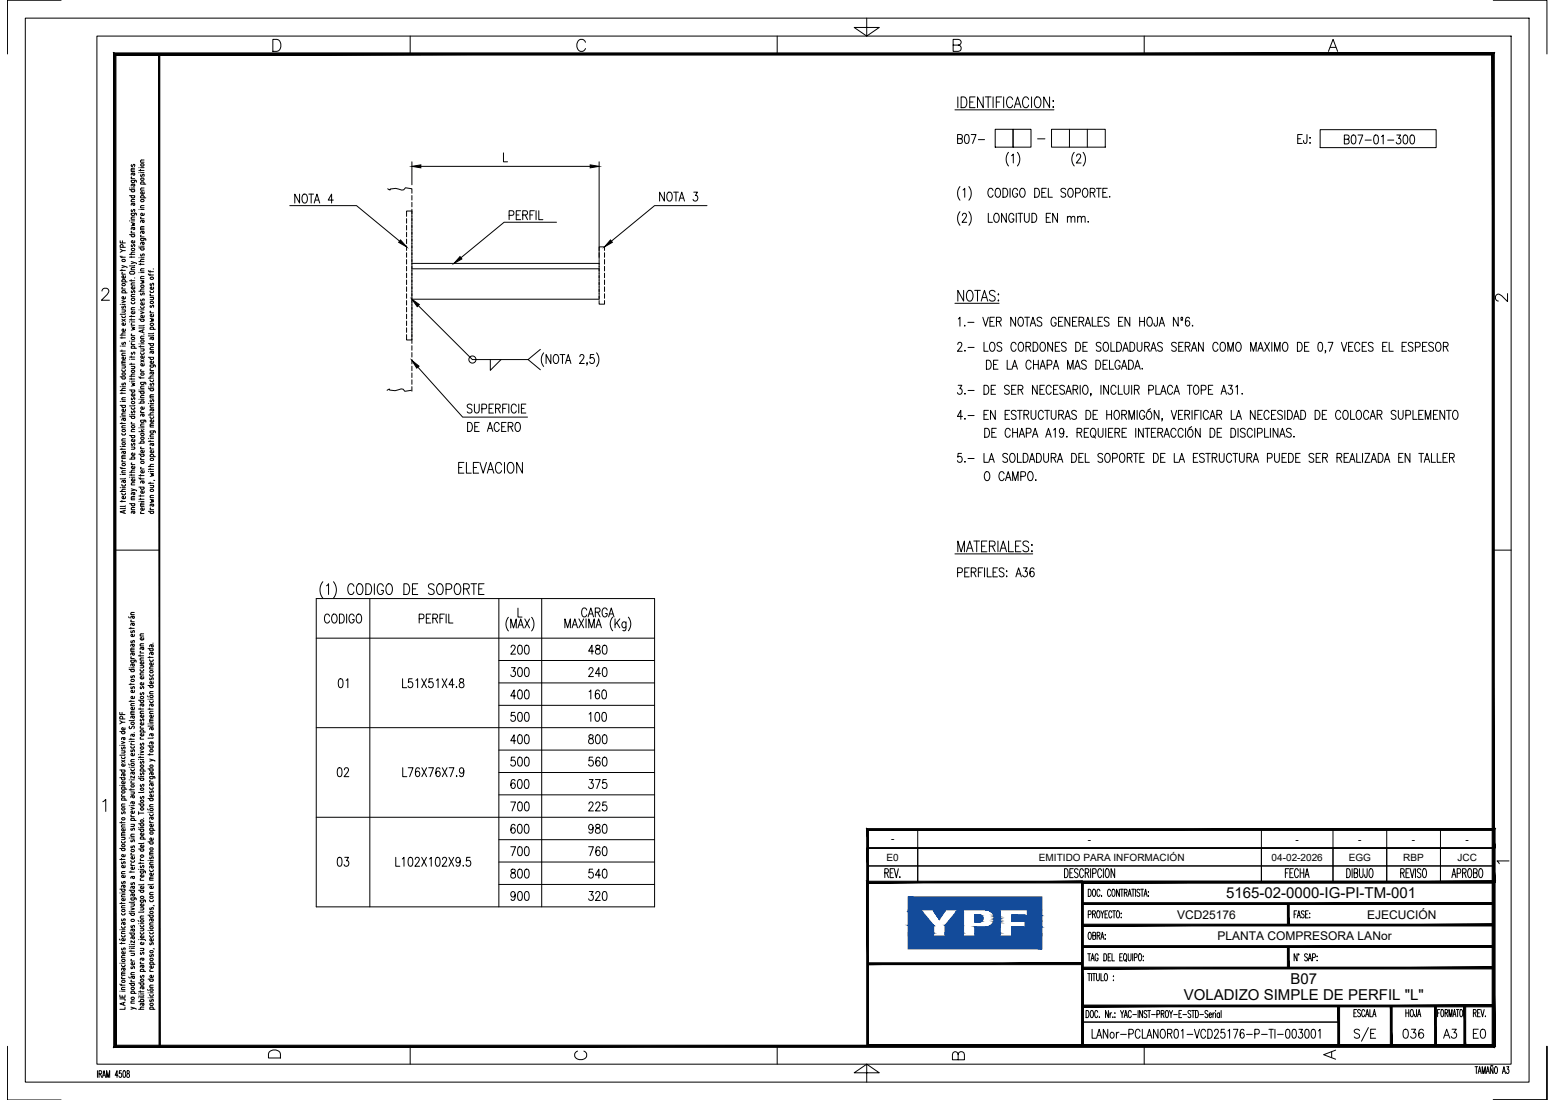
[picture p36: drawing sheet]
<svg xmlns="http://www.w3.org/2000/svg" width="420mm" height="297mm" viewBox="0 0 420 297" stroke-linecap="round" stroke-linejoin="round" font-family="sans-serif">
<defs><g id="words">
<g font-size="4.1">
<text x="331.3" y="242.6">5165-02-0000-IG-PI-TM-001</text>
<text x="348.7" y="265.8">B07</text>
<text x="319.8" y="270.2">VOLADIZO SIMPLE DE PERFIL &quot;L&quot;</text>
</g>
<g font-size="3.2">
<text x="318" y="248.1">VCD25176</text>
<text x="369.4" y="248.1">EJECUCIÓN</text>
<text x="329" y="253.9">PLANTA COMPRESORA LANor</text>
</g>
<g font-size="2.7">
<text x="240.7" y="227.5">-</text>
<text x="293.9" y="227.5">-</text>
<text x="350.1" y="227.5">-</text>
<text x="367" y="227.5">-</text>
<text x="381.5" y="227.5">-</text>
<text x="396" y="227.5">-</text>
<text x="239.5" y="232.4">E0</text>
<text x="280.7" y="232.4">EMITIDO PARA INFORMACIÓN</text>
<text x="343.6" y="232.4">04-02-2026</text>
<text x="364.4" y="232.4">EGG</text>
<text x="379.2" y="232.4">RBP</text>
<text x="393.8" y="232.4">JCC</text>
</g>
</g></defs>
<!-- layer: AESA-Simbologia -->
<g fill="none" stroke="#000" stroke-width=".27">
<path d="M268.9 34.9h4.8v4.8h-4.8zM273.7 34.9h4.9v4.8h-4.9zM280.4 37.5h1.9M284.1 34.9h14.5v4.8h-14.5zM289 34.9v4.8M293.8 34.9v4.8M356.7 35h31.3v4.9h-31.3zM85.4 172.3h91.5M85.4 161.6h91.5v83.3h-91.5zM99.9 161.6v83.3M134.8 178.4h42.1M134.8 161.6v83.3"/>
<path d="M146.4 161.6v83.3M85.4 196.5h91.5M134.8 184.4h42.1M134.8 190.5h42.1M134.8 202.6h42.1M134.8 208.6h42.1M134.8 214.6h42.1M85.4 220.7h91.5M134.8 226.7h42.1M134.8 232.8h42.1M134.8 238.8h42.1"/>
</g>
<!-- layer: AESA-Textos-02 -->
<g fill="none" stroke="#000" stroke-width=".27">
<path d="M258.7 37.5l1.1-.1 .2-.4-.2-.6-1.1-.1v2.4h.9a.66 .66 0 0 0 .5-.6 .66 .66 0 0 0-.5-.6M260.9 36.4l.4-.1a1.58 1.58 0 0 1 0 2.4h-.2a1.8 1.8 0 0 1-.2-2.3zM262.4 36.3h1.3l-.9 2.4M264.4 37.7h1.6M350.6 37.5h.8M351.9 36.3h-1.3v2.4h1.3M353.1 36.3v1.9l-.1 .4h-.6l-.2-.7M353.9 37.2h.2zM354 38.5v.2zM363.2 37.6l1.1-.1 .2-.4-.2-.5-1.1-.1v2.4h.9l.3-.3 .1-.5-.4-.5M365.4 36.6l.4-.1a1.58 1.58 0 0 1 0 2.4h-.2a1.8 1.8 0 0 1-.2-2.3zM366.9 36.5h1.3l-.9 2.4"/>
<path d="M368.9 37.8h1.6M371.4 36.6l.5-.1a1.58 1.58 0 0 1 0 2.4h-.2a1.8 1.8 0 0 1-.3-2.3zM373.3 36.9l.4-.4v2.4M374.9 37.8h1.7M377.4 36.5h1l-.5 .9a.71 .71 0 0 1 .6 1.1 .71 .71 0 0 1-1.2-.1M379.4 36.6l.4-.1a1.54 1.54 0 0 1 0 2.4h-.2a1.8 1.8 0 0 1-.2-2.3zM381.2 36.6l.5-.1a1.38 1.38 0 0 1 .4 1.9l-.1 .3-.5 .2a1.8 1.8 0 0 1-.3-2.3zM259.4 50.4a2.95 2.95 0 0 0 0 3.7M259.4 57.2a2.95 2.95 0 0 0 0 3.6M260 58.2l.4-.6h.4l.3 .5-.2 .8-1 1.1h1.3M260.2 51.3l.5-.5v2.5M261.8 50.4a2.95 2.95 0 0 1 0 3.7"/>
<path d="M261.8 57.2a2.95 2.95 0 0 1 0 3.6M267 57.6v2.4h1.1M268.3 51.4a.65 .65 0 0 0-1-.4 1.61 1.61 0 0 0 .2 2.3 .71 .71 0 0 0 .8-.6M268.9 57.7l.1-.1a1.32 1.32 0 0 1 1.1 1 1.32 1.32 0 0 1-.5 1.3l-.2 .1a1.32 1.32 0 0 1-1-.9 1.32 1.32 0 0 1 .5-1.4zM269.2 51l.2-.2a1.3 1.3 0 0 1 1 1 1.3 1.3 0 0 1-.4 1.3l-.2 .2a1.32 1.32 0 0 1-1-1 1.32 1.32 0 0 1 .4-1.3zM271 50.8a1.28 1.28 0 0 1 1.3 .9 1.28 1.28 0 0 1-.4 1.4l-.9 .2zM271.9 57.6v2.4l-1.3-2.4v2.4M272.5 41.1a2.95 2.95 0 0 0 0 3.7M272.9 50.8v2.5M273.3 42l.5-.4v2.4M273.9 58.2a.71 .71 0 0 0-.8-.6 .71 .71 0 0 0-.5 .9v.6a.72 .72 0 0 0 .7 .9 .72 .72 0 0 0 .6-.9h-.4M274.6 57.6v2.4"/>
<path d="M274.9 41.1a2.88 2.88 0 0 1 0 3.7M275 51.4a.71 .71 0 0 0-.9-.5 .71 .71 0 0 0-.5 .9v.5a.72 .72 0 0 0 .7 1 .72 .72 0 0 0 .7-1h-.5M275 57.6h1.3M275.7 57.6v2.4M275.9 51l.2-.2a1.3 1.3 0 0 1 1 1 1.3 1.3 0 0 1-.5 1.3l-.2 .2a1.32 1.32 0 0 1-1-1 1.32 1.32 0 0 1 .5-1.3zM276.8 57.6v1.7a.65 .65 0 0 0 .6 .7 .65 .65 0 0 0 .7-.7v-1.7M278.8 57.6a1.3 1.3 0 0 1 1.3 .8 1.3 1.3 0 0 1-.4 1.5l-.9 .1zM279.6 50.8a1.28 1.28 0 0 1 1.3 .9 1.28 1.28 0 0 1-.4 1.4l-.9 .2zM281.5 52h.7M282.7 50.8h-1.2v2.5h1.2M282.7 58.8h.7M283.3 50.8v2.5h1.1"/>
<path d="M283.9 57.6h-1.2v2.4h1.2M285.7 57.6v2.4l-1.3-2.4v2.4M288 51.2a.65 .65 0 0 0-.9-.4 .65 .65 0 0 0-.4 .9l1.1 .5a.66 .66 0 0 1-.2 1 .66 .66 0 0 1-.9-.3M288.4 58.9l.5-.5 .4 .1 .1 1.5M288.4 58.4v1.6M288.9 51l.2-.2a1.3 1.3 0 0 1 .9 1 1.3 1.3 0 0 1-.4 1.3l-.2 .2a1.32 1.32 0 0 1-1-1 1.32 1.32 0 0 1 .5-1.3zM289.4 58.9l.5-.5 .4 .1 .1 1.5M290.3 41.1a2.88 2.88 0 0 0 0 3.7M290.6 52.1l1.1-.1 .2-.3-.1-.6-.4-.3h-.8v2.5M290.9 42.2l.4-.6 .5 .1 .2 .3-.3 .8-.9 1.2h1.3M291.2 58.9l.4-.5 .5 .1 .1 1.5M291.2 58.4v1.6"/>
<path d="M292.2 58.9l.5-.5 .4 .1 .1 1.5M292.7 41.1a2.95 2.95 0 0 1 0 3.7M292.8 51l.2-.2a1.3 1.3 0 0 1 1 1 1.3 1.3 0 0 1-.4 1.3l-.2 .2a1.3 1.3 0 0 1-1-1 1.3 1.3 0 0 1 .4-1.3zM294 59.8v.2zM294.6 52l1.1-.1 .2-.4-.1-.4-.4-.3h-.8v2.5M295.2 52l.7 1.3M296.2 50.8h1.3M296.9 50.8v2.5M298 52h.7M299.2 50.8h-1.2v2.5h1.2M299.8 53v.3zM258.8 93l.4-.6 .5 .1 .2 .4-.3 .8-.9 1.2h1.3"/>
<path d="M258.9 86.1l.5-.4v2.4M260.7 87.8v.3zM260.7 94.6v.3zM261.5 87h1.7M261.6 93.8h1.6M265.6 85.7l.7 2.4 .7-2.4M265.9 92.4v2.5h1.1M266.5 97.3a1.3 1.3 0 0 1 1.3 .8 1.3 1.3 0 0 1-.4 1.5l-.9 .1zM267.5 86.8h.7M267.7 92.5l.2-.1a1.32 1.32 0 0 1 1 1 1.32 1.32 0 0 1-.4 1.3l-.2 .2a1.31 1.31 0 0 1-1-1 1.31 1.31 0 0 1 .4-1.4zM268.5 98.4h.7M268.7 85.7h-1.2v2.4h1.2"/>
<path d="M269.2 86.8l1.1-.1 .2-.3-.2-.6-1.1-.1v2.4M269.7 97.3h-1.2v2.4h1.2M269.9 86.8l.6 1.3M270.7 92.8a.65 .65 0 0 0-.8-.4 .65 .65 0 0 0-.4 .8l1 .6 .2 .7a.76 .76 0 0 1-1.3 0M272.1 97.3v2.4h1.2M273.4 99.7l.8-2.4 .7 2.4M273.7 98.9h.9M274.4 85.7v2.4l-1.3-2.4v2.4M274.6 93a.65 .65 0 0 0-1.1-.5 1.6 1.6 0 0 0 .2 2.4 .68 .68 0 0 0 .9-.6M275.4 85.8l.2-.1a1.32 1.32 0 0 1 1 .9 1.32 1.32 0 0 1-.4 1.4l-.2 .1a1.32 1.32 0 0 1-1-1 1.32 1.32 0 0 1 .4-1.3zM275.5 92.5l.2-.1a1.32 1.32 0 0 1 1 1 1.32 1.32 0 0 1-.5 1.3l-.2 .2a1.32 1.32 0 0 1-1-1 1.32 1.32 0 0 1 .5-1.4zM276.9 85.7h1.3"/>
<path d="M277.2 93.6l1.1-.1 .2-.4-.2-.6-1.1-.1v2.5M277.5 85.7v2.4M277.9 93.6l.6 1.3M278.4 88.1l.7-2.4 .7 2.4M278.6 97.9a.71 .71 0 0 0-.9-.6 .71 .71 0 0 0-.5 .9v.6a.71 .71 0 0 0 .5 .9 .71 .71 0 0 0 .9-.6M278.6 87.3h1M279.1 92.4a1.3 1.3 0 0 1 1.4 .8 1.3 1.3 0 0 1-.4 1.5l-1 .2zM279.3 98.4h1.2M279.3 97.3v2.4M280.5 97.3v2.4M281 99.7l.7-2.4 .8 2.4M281.3 98.9h.9"/>
<path d="M281.4 92.5l.1-.1a1.31 1.31 0 0 1 1.1 1 1.31 1.31 0 0 1-.5 1.3l-.2 .2a1.32 1.32 0 0 1-1-1 1.32 1.32 0 0 1 .5-1.4zM281.5 86a.64 .64 0 0 0-.8-.3 .64 .64 0 0 0-.4 .8l1 .5 .2 .7a.76 .76 0 0 1-1.3 0M282.9 98.5h.9l.4-.4a.65 .65 0 0 0-.4-.8h-.9v2.4M284.4 92.4v2.5l-1.3-2.5v2.5M284.6 99.7l.7-2.4 .8 2.4M284.9 98.9h.9M285.1 93.6h.8M285.4 86.2a.71 .71 0 0 0-.9-.5 .71 .71 0 0 0-.5 .9v.6a.72 .72 0 0 0 .7 .9 .72 .72 0 0 0 .7-.9h-.5M286 86.8h.7M286.3 92.4h-1.2v2.5h1.2M287.2 85.7h-1.2v2.4h1.2M288.1 92.8a.67 .67 0 0 0-.7-.4 .67 .67 0 0 0-.6 .6l.2 .4 .9 .4 .2 .7a.74 .74 0 0 1-1.3 0"/>
<path d="M288.5 99.7v-2.4l.7 2.4 .7-2.4v2.4M289.1 85.7v2.4l-1.3-2.4v2.4M289.8 86.8h.7M290.4 99.7l.7-2.4 .8 2.4M290.7 92.4a1.3 1.3 0 0 1 1.3 .8 1.3 1.3 0 0 1-.4 1.5l-.9 .2zM290.7 98.9h.9M291 85.7h-1.2v2.4h1.2M291.5 86.8l1.2-.1 .1-.3-.1-.6-1.2-.1v2.4M292.2 86.8l.6 1.3M292.6 93.6h.7M293.2 88.1l.7-2.4 .8 2.4M293.5 87.3h.9"/>
<path d="M293.5 97.6a.68 .68 0 0 0-.7-.4 .68 .68 0 0 0-.6 .7l.2 .3 .9 .5 .2 .6a.73 .73 0 0 1-1.3 0M293.8 92.4h-1.2v2.5h1.2M295.1 85.7v2.4h1.1M296.1 97.3a1.3 1.3 0 0 1 1.3 .8 1.3 1.3 0 0 1-.4 1.5l-.9 .1zM296.7 86.8h.7M297.5 92.8a.67 .67 0 0 0-.7-.4 .67 .67 0 0 0-.6 .6l.2 .4 .9 .4 .2 .7a.74 .74 0 0 1-1.3 0M297.9 85.7h-1.2v2.4h1.2M298 98.4h.8M298.4 92.5l.2-.1a1.32 1.32 0 0 1 1 1 1.32 1.32 0 0 1-.5 1.3l-.1 .2a1.32 1.32 0 0 1-1-1 1.32 1.32 0 0 1 .4-1.4zM299.2 97.3h-1.2v2.4h1.2M299.7 86a.68 .68 0 0 0-.8-.4 .68 .68 0 0 0-.5 .6l.1 .4 1 .4 .2 .7a.76 .76 0 0 1-1.3 0M299.8 97.3v2.4h1.1"/>
<path d="M300.2 92.4v2.5h1.1M301.7 92.4a1.27 1.27 0 0 1 1.3 .7 1.27 1.27 0 0 1-.2 1.4l-.4 .4h-.7zM302.2 86.8h.8M302.6 97.9a.71 .71 0 0 0-.8-.6 .71 .71 0 0 0-.5 .9v.6a.72 .72 0 0 0 .7 .9 .72 .72 0 0 0 .6-.9h-.4M303 99.7l.7-2.4 .8 2.4M303.3 98.9h.9M303.4 94.9l.7-2.5 .8 2.5M303.4 85.7h-1.2v2.4h1.2M303.7 94.1h.9M304.9 97.3a1.3 1.3 0 0 1 1.4 .8 1.3 1.3 0 0 1-.4 1.5l-1 .1zM305.3 85.7v2.4l-1.3-2.4v2.4M305.3 92.4a1.3 1.3 0 0 1 1.3 .8 1.3 1.3 0 0 1-.4 1.5l-.9 .2z"/>
<path d="M306.6 99.7l.7-2.4 .8 2.4M306.9 98.9h.9M307.3 92.4v1.8a.65 .65 0 0 0 .6 .7 .65 .65 0 0 0 .6-.7v-1.8M307.9 86.8h1.3M307.9 85.7v2.4M308.6 99.5v.2zM309.2 85.7v2.4M309.3 93.6l1.1-.1 .2-.4-.2-.6-1.1-.1v2.5M309.9 93.6l.7 1.3M310.2 85.8l.2-.1a1.32 1.32 0 0 1 1 .9 1.32 1.32 0 0 1-.4 1.4l-.2 .1a1.32 1.32 0 0 1-1-1 1.32 1.32 0 0 1 .4-1.3zM310.9 94.9l.8-2.5 .7 2.5M311.2 94.1h.9"/>
<path d="M312.7 85.7v1.8l-.2 .5h-.5l-.2-.7M313.2 88.1l.7-2.4 .8 2.4M313.5 87.3h.9M314.1 92.8a.65 .65 0 0 0-.9-.4 .65 .65 0 0 0-.3 .8l1 .6 .2 .7a.76 .76 0 0 1-1.3 0M317.8 92.8a.67 .67 0 0 0-.7-.4 .67 .67 0 0 0-.5 .6l.1 .4 1 .4 .1 .7a.74 .74 0 0 1-1.2 0M318.3 85.7v2.4l-1.2-2.4v2.4M318.5 93.6h.7M319.1 86.5h.5M319.1 85.8l.2-.1a.36 .36 0 0 1 .3 .3 .36 .36 0 0 1-.3 .4zM319.7 92.4h-1.2v2.5h1.2M320.3 93.6l1.1-.1 .1-.4-.1-.6-1.1-.1v2.5M320.9 93.6l.6 1.3"/>
<path d="M321.4 86a.52 .52 0 0 0-.8-.2l-.2 .3a1.6 1.6 0 0 0 .4 2 .71 .71 0 0 0 .7-.9 .71 .71 0 0 0-.9-.5l-.3 .6M321.9 94.9l.7-2.5 .8 2.5M322.2 94.1h.9M322.2 87.8v.3zM325.1 92.4v2.5l-1.3-2.5v2.5M329.1 93a.66 .66 0 0 0-1-.5 1.6 1.6 0 0 0 .2 2.4 .7 .7 0 0 0 .8-.6M330 92.5l.2-.1a1.32 1.32 0 0 1 1 1 1.32 1.32 0 0 1-.4 1.3l-.2 .2a1.32 1.32 0 0 1-1-1 1.32 1.32 0 0 1 .4-1.4zM331.8 94.9v-2.5l.7 2.5 .7-2.5v2.5M334.2 92.5l.2-.1a1.32 1.32 0 0 1 1 1 1.32 1.32 0 0 1-.4 1.3l-.2 .2a1.32 1.32 0 0 1-1-1 1.32 1.32 0 0 1 .4-1.4zM337.9 94.9v-2.5l.8 2.5 .7-2.5v2.5M339.9 94.9l.7-2.5 .8 2.5M340.1 94.1h1"/>
<path d="M341.7 92.4l1.3 2.5M343 92.4l-1.3 2.5M343.6 92.4v2.5M344.4 94.9v-2.5l.7 2.5 .8-2.5v2.5M346.9 92.5l.1-.1a1.31 1.31 0 0 1 1.1 1 1.31 1.31 0 0 1-.5 1.3l-.2 .2a1.32 1.32 0 0 1-1-1 1.32 1.32 0 0 1 .5-1.4zM350.6 92.4a1.27 1.27 0 0 1 1.2 .7 1.27 1.27 0 0 1-.1 1.4l-.5 .4h-.6zM352.5 93.6h.7M353.7 92.4h-1.2v2.5h1.2M356.4 92.5l.4-.1a1.58 1.58 0 0 1 0 2.5h-.2a1.8 1.8 0 0 1-.2-2.4zM358.2 94.7h-.2h.2l-.2 .6M358.9 92.4h1.3l-1 2.5M362.4 92.4l.8 2.5 .7-2.5"/>
<path d="M364.4 93.6h.7M365.6 92.4h-1.2v2.5h1.2M367.4 93a.64 .64 0 0 0-1-.5 1.6 1.6 0 0 0 .2 2.4 .67 .67 0 0 0 .8-.6M368.1 93.6h.7M369.3 92.4h-1.2v2.5h1.2M371 92.8a.64 .64 0 0 0-.8-.4 .64 .64 0 0 0-.4 .8l1 .6 .2 .7a.76 .76 0 0 1-1.3 0M373.6 93.6h.7M374.8 92.4h-1.2v2.5h1.2M375.3 92.4v2.5h1.1M378.8 93.6h.8M380 92.4h-1.2v2.5h1.2M381.8 92.8a.67 .67 0 0 0-.7-.4 .67 .67 0 0 0-.6 .6l.2 .4 .9 .4 .2 .7a.74 .74 0 0 1-1.3 0"/>
<path d="M382.4 93.7h.9a.66 .66 0 0 0 .5-.6 .66 .66 0 0 0-.5-.7h-.9v2.5M384.4 93.6h.7M385.6 92.4h-1.2v2.5h1.2M387.3 92.8a.68 .68 0 0 0-.7-.4 .68 .68 0 0 0-.6 .6l.2 .4 .9 .4 .2 .7a.76 .76 0 0 1-1.3 0M388.2 92.5l.2-.1a1.32 1.32 0 0 1 1 1 1.32 1.32 0 0 1-.4 1.3l-.2 .2a1.32 1.32 0 0 1-1-1 1.32 1.32 0 0 1 .4-1.4zM390 93.6l1.1-.1 .2-.4-.2-.6-1.1-.1v2.5M390.6 93.6l.7 1.3M258.9 104h1l-.6 1a.71 .71 0 0 1 .6 1.1 .71 .71 0 0 1-1.2-.1M260.1 112.4h-1.4l.9-1.6v2.4M260.7 106.2v.3zM260.7 113v.2zM261.6 105.4h1.6"/>
<path d="M261.6 112.2h1.6M265.9 104a1.3 1.3 0 0 1 1.3 .9 1.3 1.3 0 0 1-.4 1.4l-.9 .2zM265.9 112h.7M266.1 115.7a1.27 1.27 0 0 1 1.2 .6 1.27 1.27 0 0 1-.1 1.4l-.5 .4h-.6zM267.1 110.8h-1.2v2.4h1.2M267.8 105.2h.8M268 116.8h.7M268.9 110.8v2.4l-1.3-2.4v2.4M269 104h-1.2v2.5h1.2M269.2 115.7h-1.2v2.4h1.2M271.6 112h.7M272.7 104.4a.68 .68 0 0 0-.7-.4 .68 .68 0 0 0-.6 .6l.2 .4 .9 .4 .2 .7a.74 .74 0 0 1-1.3 0"/>
<path d="M272.8 110.8h-1.2v2.4h1.2M273 116.2a.71 .71 0 0 0-.9-.5 .71 .71 0 0 0-.5 .9v.6a.71 .71 0 0 0 .5 .9 .71 .71 0 0 0 .9-.6M273.3 105.2h.8M273.6 116.8h1.3M273.6 115.7v2.4M274.6 104h-1.3v2.5h1.3M274.6 111.2a.68 .68 0 0 0-.8-.4 .68 .68 0 0 0-.5 .6l.1 .3 1 .5 .2 .7a.74 .74 0 0 1-1.3 0M274.9 110.8h1.3M274.9 115.7v2.4M275.1 105.2l1.1-.1 .2-.4-.2-.5-1.1-.2v2.5M275.4 118.1l.7-2.4 .7 2.4M275.5 110.8v2.4"/>
<path d="M275.6 117.3h1M275.7 105.2l.7 1.3M276.7 112l1.1-.1 .2-.4-.2-.6-1.1-.1v2.4M277.3 116.9l1.1-.1 .2-.3-.2-.7-1.1-.1v2.4M277.3 112l.7 1.2M278.6 110.8v1.8a.65 .65 0 0 0 .6 .7 .65 .65 0 0 0 .7-.7v-1.8M279 118.1l.7-2.4 .7 2.4M279.2 117.3h1M280.2 104v2.5l-1.2-2.5v2.5M281 105.2h.7M281.9 111.4a.71 .71 0 0 0-.9-.6 .71 .71 0 0 0-.5 .9v.6a.71 .71 0 0 0 .5 .9 .71 .71 0 0 0 .9-.5M282.2 104h-1.2v2.5h1.2"/>
<path d="M282.3 110.8h1.3M282.6 118.1l.7-2.4 .7 2.4M282.8 117.3h.9M282.9 110.8v2.4M284 104.6a.71 .71 0 0 0-.8-.5 .71 .71 0 0 0-.5 .9v.5a.71 .71 0 0 0 .5 1 .71 .71 0 0 0 .8-.6M284 110.8v1.8a.65 .65 0 0 0 .7 .7 .65 .65 0 0 0 .6-.7v-1.8M284.7 116.1l.4-.4v2.4M284.7 105.2h.7M285.9 104h-1.2v2.5h1.2M286.1 112l1.1-.1 .2-.4-.2-.6-1.1-.1v2.4M286.7 112l.7 1.2M287.4 116.5a.67 .67 0 0 1-.6 .7 .69 .69 0 0 1-.6-1 .69 .69 0 0 1 1.1-.2l.1 .5a1.18 1.18 0 0 1-.7 1.6l-.4-.4"/>
<path d="M287.6 104.4a.65 .65 0 0 0-.8-.4 .65 .65 0 0 0-.4 .9l1 .5a.66 .66 0 0 1-.1 1.1 .66 .66 0 0 1-1-.4M287.7 113.2l.8-2.4 .7 2.4M288 106.5l.7-2.5 .8 2.5M288 112.4h.9M288.3 117.8v.3zM288.3 105.7h.9M289.9 105.2l1.1-.1 .2-.4-.2-.5-1.1-.2v2.5M290.6 105.2l.6 1.3M290.9 111.2a.64 .64 0 0 0-.9-.4 .64 .64 0 0 0-.4 .8l1.1 .6a.66 .66 0 0 1-.2 1 .66 .66 0 0 1-.9-.3M291 116.8l1.1-.1 .2-.3-.2-.6-1.1-.1v2.4M291.7 116.8l.6 1.3M291.9 104v2.5"/>
<path d="M292.9 104.2l.2-.2a1.33 1.33 0 0 1 1 1 1.33 1.33 0 0 1-.5 1.3l-.2 .2a1.32 1.32 0 0 1-1-1 1.32 1.32 0 0 1 .5-1.3zM293 116.8h.7M293.4 110.8a1.29 1.29 0 0 1 1.4 .8 1.29 1.29 0 0 1-.5 1.5l-.9 .1zM294.2 115.7h-1.2v2.4h1.2M294.8 106.3h-.2h.2l-.2 .6M295 115.8l.2-.1a1.32 1.32 0 0 1 1 .9 1.32 1.32 0 0 1-.5 1.4l-.1 .1a1.3 1.3 0 0 1-1.1-1 1.3 1.3 0 0 1 .5-1.3zM295.4 112h.7M295.4 117.6l.6 .7M296.6 110.8h-1.2v2.4h1.2M296.7 115.7v1.7a.65 .65 0 0 0 .7 .7 .65 .65 0 0 0 .6-.7v-1.7M297.5 104v2.5M298.8 115.7v2.4"/>
<path d="M299 112h1.3M299 110.8v2.4M299.5 104v2.5l-1.3-2.5v2.5M299.5 116.8h.7M300.3 110.8v2.4M300.7 115.7h-1.2v2.4h1.2M301.3 116.8l1.1-.1 .1-.3-.1-.6-1.1-.1v2.4M301.3 110.9l.2-.1a1.33 1.33 0 0 1 1 1 1.33 1.33 0 0 1-.4 1.3l-.2 .1a1.33 1.33 0 0 1-1-.9 1.33 1.33 0 0 1 .4-1.4zM301.5 104.6a.71 .71 0 0 0-.8-.5 .71 .71 0 0 0-.5 .9v.5a.71 .71 0 0 0 .5 1 .71 .71 0 0 0 .8-.6M301.9 116.8l.6 1.3M302.2 104v2.5h1.1M303.1 112l1.1-.1 .2-.4-.1-.5-.4-.2h-.8v2.4"/>
<path d="M303.2 116.8h.7M303.7 104v1.8a.65 .65 0 0 0 .7 .7 .65 .65 0 0 0 .6-.7v-1.8M303.7 112l.7 1.2M304.4 115.7h-1.2v2.4h1.2M305 113.2v-2.4l.8 2.4 .7-2.4v2.4M305.8 104v2.5M306.5 105.2l1.1-.1 .2-.4-.1-.4-.4-.3h-.8v2.5M306.9 115.7v2.4M307.2 105.2l.6 1.3M307.3 110.8v2.4M308.9 115.7v2.4l-1.3-2.4v2.4M309.3 111.4a.65 .65 0 0 0-1-.5 1.61 1.61 0 0 0 .1 2.3 .74 .74 0 0 0 .9-.9h-.5"/>
<path d="M309.4 115.7h1.3M310 115.7v2.4M310.1 111.2l.2-.2a1.11 1.11 0 0 1 1 1.1 1.11 1.11 0 0 1-1 1.1 1.32 1.32 0 0 1-.2-2zM310.4 105.3h.8l.5-.4a.65 .65 0 0 0-.5-.9h-.8v2.5M310.9 110.4l-.8 .4M311.1 116.8h.7M312.3 104v2.5h1.1M312.3 115.7h-1.2v2.4h1.2M312.9 116.8l1.1-.1 .2-.3-.2-.6-1.1-.1v2.4M313.1 110.8v2.4l-1.2-2.4v2.4M313.5 116.8l.7 1.3M313.6 106.5l.7-2.5 .8 2.5"/>
<path d="M313.9 105.7h.9M314.1 113.1h-.2h.2l-.2 .6M314.5 118.1l.8-2.4 .7 2.4M314.8 117.3h.9M316.5 110.8l.7 2.4 .7-2.4M316.8 104.6a.65 .65 0 0 0-1-.4 1.61 1.61 0 0 0 .2 2.3 .71 .71 0 0 0 .8-.6M317.2 106.5l.7-2.5 .8 2.5M317.5 105.7h.9M317.8 116.2a.72 .72 0 0 0-.9-.5 .72 .72 0 0 0-.5 .9v.6a.72 .72 0 0 0 .5 .9 .72 .72 0 0 0 .9-.6M318.4 112h.7M319.6 110.8h-1.2v2.4h1.2M319.7 116.2a.71 .71 0 0 0-.9-.5 .71 .71 0 0 0-.5 .9v.6a.71 .71 0 0 0 .5 .9 .71 .71 0 0 0 .9-.6"/>
<path d="M320.1 112l1.2-.1 .1-.4-.1-.6-1.2-.1v2.4M320.3 115.7v2.4M320.8 104h1.3M320.8 112l.6 1.2M321.2 116l.2-.1a1.1 1.1 0 0 1 1 1.1 1.1 1.1 0 0 1-1 1.1 1.36 1.36 0 0 1-.2-2.1zM321.4 104v2.5M322 115.2l-.8 .5M322.1 110.8v2.4M322.8 104.2l.2-.2a1.33 1.33 0 0 1 1 1 1.33 1.33 0 0 1-.4 1.3l-.2 .2a1.3 1.3 0 0 1-1-1 1.3 1.3 0 0 1 .4-1.3zM322.8 112h.8M324 110.8h-1.2v2.4M324.3 115.7v2.4l-1.3-2.4v2.4"/>
<path d="M324.5 110.8v2.4M324.6 105.3l1.1-.1 .2-.3-.1-.6-.4-.3h-.8v2.5M326.5 111.4a.65 .65 0 0 0-1-.5 1.61 1.61 0 0 0 .2 2.3 .71 .71 0 0 0 .8-.5M326.5 105.2h.7M326.9 113.2l.7-2.4 .8 2.4M327 115.7a1.3 1.3 0 0 1 1.3 .8 1.3 1.3 0 0 1-.4 1.5l-.9 .1zM327.2 112.4h.9M327.7 104h-1.2v2.5h1.2M328.8 112l1.1-.1 .2-.4-.2-.6-1.1-.1v2.4M328.9 116.8h.7M329.5 112l.6 1.2M329.9 106.5l.8-2.5 .7 2.5"/>
<path d="M330.1 115.7h-1.2v2.4h1.2M330.2 105.7h.9M331.9 104h1.1l-.6 1a.71 .71 0 0 1 .6 1.1 .71 .71 0 0 1-1.2-.1M332.6 115.7a1.27 1.27 0 0 1 1.2 .6 1.27 1.27 0 0 1-.1 1.4l-.5 .4h-.6zM332.7 110.8v2.4h1.1M333.9 104.5l.4-.5v2.5M334 113.2l.7-2.4 .7 2.4M334.2 112.4h1M334.5 115.7v2.4M335.5 106.3h.2zM336.4 116a.69 .69 0 0 0-.7-.4 .69 .69 0 0 0-.5 .6l.1 .4 1 .4 .1 .7a.75 .75 0 0 1-1.2 0M338.4 116.2a.72 .72 0 0 0-.9-.5 .72 .72 0 0 0-.5 .9v.6a.72 .72 0 0 0 .5 .9 .72 .72 0 0 0 .9-.6"/>
<path d="M339 115.7v2.4M339.1 110.8v2.4l-1.3-2.4v2.4M339.8 116.9h.8a.66 .66 0 0 0 .5-.6 .66 .66 0 0 0-.5-.6h-.8v2.4M339.9 112h.7M341.1 110.8h-1.2v2.4h1.2M341.7 115.7v2.4h1.1M342.9 111.4a.66 .66 0 0 0-1-.5 1.61 1.61 0 0 0 .2 2.3 .74 .74 0 0 0 .8-.5M343.3 115.7v2.4M343.6 112h.7M344.8 110.8h-1.2v2.4h1.2M345.3 115.7v2.4l-1.3-2.4v2.4M345.8 118.1l.7-2.4 .7 2.4"/>
<path d="M346 117.3h1M346.5 111.2a.68 .68 0 0 0-.7-.4 .68 .68 0 0 0-.6 .6l.2 .3 .9 .5 .2 .7a.73 .73 0 0 1-1.3 0M347.2 110.8v2.4M347.9 110.8a1.3 1.3 0 0 1 1.3 .8 1.3 1.3 0 0 1-.4 1.5l-.9 .1zM348.9 116a.65 .65 0 0 0-.8-.3 .65 .65 0 0 0-.4 .8l1 .5 .2 .7a.76 .76 0 0 1-1.3 0M349.5 113.2l.8-2.4 .7 2.4M349.6 117.8v.3zM349.8 112.4h1M351.5 110.8a1.3 1.3 0 0 1 1.3 .8 1.3 1.3 0 0 1-.4 1.5l-.9 .1zM355.3 110.8a1.3 1.3 0 0 1 1.4 .8 1.3 1.3 0 0 1-.4 1.5l-1 .1zM357.3 112h.7M358.5 110.8h-1.2v2.4h1.2"/>
<path d="M362.3 111.4a.65 .65 0 0 0-1-.5 1.61 1.61 0 0 0 .1 2.3 .71 .71 0 0 0 .9-.5M363.2 110.9l.2-.1a1.33 1.33 0 0 1 1 1 1.33 1.33 0 0 1-.5 1.3l-.2 .1a1.33 1.33 0 0 1-1-.9 1.33 1.33 0 0 1 .5-1.4zM364.9 110.8v2.4h1.1M366.8 110.9l.2-.1a1.33 1.33 0 0 1 1 1 1.33 1.33 0 0 1-.5 1.3l-.2 .1a1.33 1.33 0 0 1-1-.9 1.33 1.33 0 0 1 .5-1.4zM369.8 111.4a.65 .65 0 0 0-1-.5 1.61 1.61 0 0 0 .2 2.3 .71 .71 0 0 0 .8-.5M370.2 113.2l.7-2.4 .8 2.4M370.5 112.4h.9M372.1 112l1.1-.1 .2-.4-.2-.6-1.1-.1v2.4M372.8 112l.6 1.2M377.2 111.2a.64 .64 0 0 0-.8-.4 .64 .64 0 0 0-.4 .8l1 .6a.66 .66 0 0 1-.1 1 .66 .66 0 0 1-1-.3M377.8 110.8v1.8a.65 .65 0 0 0 .7 .7 .65 .65 0 0 0 .6-.7v-1.8M379.9 112.1h.8a.66 .66 0 0 0 .5-.7 .66 .66 0 0 0-.5-.6h-.8v2.4"/>
<path d="M381.8 110.8v2.4h1.1M383.3 112h.8M384.6 110.8h-1.3v2.4h1.3M385.1 113.2v-2.4l.7 2.4 .8-2.4v2.4M387.3 112h.7M388.5 110.8h-1.2v2.4h1.2M390.4 110.8v2.4l-1.3-2.4v2.4M390.8 110.8h1.3M391.5 110.8v2.4M392.9 110.9l.1-.1a1.33 1.33 0 0 1 1 1 1.33 1.33 0 0 1-.4 1.3l-.2 .1a1.33 1.33 0 0 1-1-.9 1.33 1.33 0 0 1 .5-1.4zM259.8 122.4h-.9l-.1 1.1a.74 .74 0 0 1 1 0 .74 .74 0 0 1 0 1.1 .74 .74 0 0 1-1 0l-.1-.2M260.7 124.6v.2z"/>
<path d="M261.6 123.8h1.6M265.9 122.4v2.4h1.1M266.3 127.5l.2-.1a1.31 1.31 0 0 1 1 .9 1.31 1.31 0 0 1-.4 1.4l-.2 .1a1.32 1.32 0 0 1-1-1 1.32 1.32 0 0 1 .4-1.3zM267.2 124.8l.7-2.4 .7 2.4M267.4 124h1M271.3 127.9a.72 .72 0 0 0-.9-.5 .72 .72 0 0 0-.5 .9v.6a.72 .72 0 0 0 .5 .9 .72 .72 0 0 0 .9-.6M271.7 129.8l.7-2.4 .8 2.4M271.9 129h1M272.2 122.8a.65 .65 0 0 0-.8-.4 .65 .65 0 0 0-.4 .8l1.1 .6 .1 .7a.76 .76 0 0 1-1.2 0M273.2 122.5l.1-.1a1.32 1.32 0 0 1 1 1 1.32 1.32 0 0 1-.4 1.3l-.2 .1a1.32 1.32 0 0 1-1-.9 1.32 1.32 0 0 1 .5-1.4zM273.6 129.8v-2.4l.7 2.4 .8-2.4v2.4M274.9 122.4v2.4h1.1"/>
<path d="M275.8 128.6h.8a.66 .66 0 0 0 .5-.6 .66 .66 0 0 0-.5-.6h-.8v2.4M276.5 122.4a1.3 1.3 0 0 1 1.3 .8 1.3 1.3 0 0 1-.4 1.5l-.9 .1zM278 127.5l.2-.1a1.32 1.32 0 0 1 1 .9 1.32 1.32 0 0 1-.4 1.4l-.2 .1a1.32 1.32 0 0 1-1-1 1.32 1.32 0 0 1 .4-1.3zM278.1 124.8l.8-2.4 .7 2.4M278.4 124h.9M279.9 129.5v.3zM280.1 122.4a1.27 1.27 0 0 1 1.2 .7 1.27 1.27 0 0 1-.1 1.4l-.5 .3h-.6zM282 122.4v1.8a.65 .65 0 0 0 .6 .7 .65 .65 0 0 0 .7-.7v-1.8M284 123.6l1.1-.1 .2-.4-.2-.6-1.1-.1v2.4M284.7 123.6l.6 1.2M285.7 124.8l.7-2.4 .8 2.4M286 124h.9"/>
<path d="M289.6 122.4a1.3 1.3 0 0 1 1.3 .8 1.3 1.3 0 0 1-.4 1.5l-.9 .1zM291.5 123.6h.7M292.7 122.4h-1.2v2.4h1.2M293.2 122.4v2.4h1.1M297.9 122.8a.64 .64 0 0 0-.8-.4 .64 .64 0 0 0-.3 .8l1 .6 .1 .7a.76 .76 0 0 1-1.2 0M298.9 122.5l.1-.1a1.31 1.31 0 0 1 1.1 1 1.31 1.31 0 0 1-.5 1.3l-.2 .1a1.32 1.32 0 0 1-1-.9 1.32 1.32 0 0 1 .5-1.4zM300.6 123.7h.9a.67 .67 0 0 0 .4-.6 .67 .67 0 0 0-.4-.7h-.9v2.4M302.8 122.5l.2-.1a1.32 1.32 0 0 1 1 1 1.32 1.32 0 0 1-.4 1.3l-.2 .1a1.32 1.32 0 0 1-1-.9 1.32 1.32 0 0 1 .4-1.4zM304.6 123.6l1.1-.1 .2-.4-.2-.6-1.1-.1v2.4M305.2 123.6l.7 1.2M306.2 122.4h1.3M306.9 122.4v2.4"/>
<path d="M308 123.6h.7M309.2 122.4h-1.2v2.4h1.2M311.7 122.4a1.27 1.27 0 0 1 1.2 .7 1.27 1.27 0 0 1-.1 1.4l-.5 .3h-.6zM313.6 123.6h.7M314.8 122.4h-1.2v2.4h1.2M317.3 122.4v2.4h1.1M318.6 124.8l.7-2.4 .8 2.4M318.9 124h.9M322.5 123.6h.7M323.7 122.4h-1.2v2.4h1.2M325.4 122.8a.69 .69 0 0 0-.7-.4 .69 .69 0 0 0-.6 .6l.2 .3 .9 .5 .2 .7a.75 .75 0 0 1-1.3 0M325.8 122.4h1.3"/>
<path d="M326.4 122.4v2.4M327.5 123.6l1.1-.1 .2-.4-.2-.6-1.1-.1v2.4M328.2 123.6l.6 1.2M329.5 122.4v1.8a.65 .65 0 0 0 .6 .7 .65 .65 0 0 0 .7-.7v-1.8M332.8 123a.65 .65 0 0 0-1-.5 1.6 1.6 0 0 0 .1 2.3 .68 .68 0 0 0 .9-.5M333.1 122.4h1.3M333.8 122.4v2.4M334.9 122.4v1.8a.65 .65 0 0 0 .6 .7 .65 .65 0 0 0 .7-.7v-1.8M336.9 123.6l1.1-.1 .2-.4-.2-.6-1.1-.1v2.4M337.6 123.6l.6 1.2M338.6 124.8l.7-2.4 .8 2.4M338.9 124h.9"/>
<path d="M342.5 123.7l1.1-.1 .1-.4-.1-.7-1.1-.1v2.4M344.4 122.4v1.8a.65 .65 0 0 0 .6 .7 .65 .65 0 0 0 .7-.7v-1.8M346.4 123.6h.8M347.6 122.4h-1.2v2.4h1.2M348.2 122.4a1.27 1.27 0 0 1 1.2 .7 1.27 1.27 0 0 1-.1 1.4l-.5 .3h-.6zM350.1 123.6h.7M351.3 122.4h-1.2v2.4h1.2M355 122.8a.65 .65 0 0 0-.8-.4 .65 .65 0 0 0-.4 .8l1 .6 .2 .7a.76 .76 0 0 1-1.3 0M355.6 123.6h.8M356.8 122.4h-1.2v2.4h1.2M357.4 123.6l1.1-.1 .2-.4-.2-.6-1.1-.1v2.4M358 123.6l.7 1.2"/>
<path d="M361.3 123.6l1.1-.1 .1-.4-.1-.6-1.1-.1v2.4M361.9 123.6l.6 1.2M363.2 123.6h.7M364.4 122.4h-1.2v2.4h1.2M364.7 124.8l.7-2.4 .7 2.4M364.9 124h.9M366.6 122.4v2.4h1.1M368.2 122.4v2.4M368.8 122.4h1.3l-1.3 2.4h1.3M370.5 124.8l.7-2.4 .7 2.4M370.7 124h1M372.4 122.4a1.3 1.3 0 0 1 1.3 .8 1.3 1.3 0 0 1-.4 1.5l-.9 .1z"/>
<path d="M374.1 124.8l.7-2.4 .7 2.4M374.3 124h.9M377.9 123.6h.8M379.1 122.4h-1.2v2.4h1.2M381 122.4v2.4l-1.3-2.4v2.4M383.3 122.4h1.3M384 122.4v2.4M384.8 124.8l.8-2.4 .7 2.4M385.1 124h.9M386.8 122.4v2.4h1.1M388.3 122.4v2.4h1.1M389.9 123.6h.7"/>
<path d="M391.1 122.4h-1.2v2.4h1.2M391.6 123.6l1.1-.1 .2-.4-.2-.6-1.1-.1v2.4M392.3 123.6l.6 1.2M258.7 154.6h.9a.66 .66 0 0 0 .5-.6 .66 .66 0 0 0-.5-.7h-.9v2.5M260.7 154.5h.7M261.9 153.3h-1.2v2.5h1.2M262.4 154.5l1.1-.1 .2-.4-.1-.4-.4-.3h-.8v2.5M263.1 154.5l.6 1.3M264.4 154.5h.7M265.6 153.3h-1.2v2.5M266 153.3v2.5M266.8 153.3v2.5h1.1"/>
<path d="M268.3 154.5h.7M269.5 153.3h-1.2v2.5h1.2M271.3 153.7a.64 .64 0 0 0-.8-.4 .64 .64 0 0 0-.4 .8l1 .6a.66 .66 0 0 1-.2 1.1 .66 .66 0 0 1-.9-.4M271.9 155.6h.2zM272 154.1v.3zM274.5 155.8l.7-2.5 .8 2.5M274.8 155h.9M276.5 153.3h1l-.5 1a.71 .71 0 0 1 .6 1.1 .71 .71 0 0 1-1.3-.1M279.4 153.7l-.1-.2-.5-.2a1.45 1.45 0 0 0 .1 2.5 .69 .69 0 0 0 .6-1 .69 .69 0 0 0-1.1-.2l-.1 .4M89 166.4a.71 .71 0 0 0-.8-.6 .71 .71 0 0 0-.5 .9v.6a.71 .71 0 0 0 .5 .9 .71 .71 0 0 0 .8-.5M90 165.9l.1-.1a1.29 1.29 0 0 1 1.1 1 1.29 1.29 0 0 1-.5 1.3l-.2 .1a1.32 1.32 0 0 1-1-.9 1.32 1.32 0 0 1 .5-1.4zM91.7 165.8a1.29 1.29 0 0 1 1.3 .8 1.29 1.29 0 0 1-.4 1.5l-.9 .1z"/>
<path d="M93.7 165.8v2.4M95.7 166.4a.66 .66 0 0 0-1-.5 1.61 1.61 0 0 0 .1 2.3 .75 .75 0 0 0 .9-.9h-.5M96.6 165.9l.2-.1a1.3 1.3 0 0 1 1 1 1.3 1.3 0 0 1-.5 1.3l-.1 .1a1.32 1.32 0 0 1-1-.9 1.32 1.32 0 0 1 .4-1.4zM113.3 167.1l1.1-.1 .2-.4-.2-.7-1.1-.1v2.4M115.2 167h.7M116.4 165.8h-1.2v2.4h1.2M116.9 167l1.1-.1 .2-.4-.2-.6-1.1-.1v2.4M117.6 167l.6 1.2M118.9 167h.7M120.1 165.8h-1.2v2.4M120.5 165.8v2.4M121.3 165.8v2.4h1.1"/>
<path d="M137.4 166.7a2.88 2.88 0 0 0 0 3.7M138 169.6v-2.5l.7 2.5 .8-2.5v2.5M138.1 174.8l.4-.6 .5 .1 .2 .4-.3 .8-.9 1.1h1.3M140 164.2v2.4h1.1M140 169.6l.7-2.5 .7 2.5M140.1 174.3l.5-.1a1.58 1.58 0 0 1 0 2.4h-.2a1.8 1.8 0 0 1-.3-2.3zM140.2 168.8h.9M141.8 167.1l1.3 2.5M142 174.3l.4-.1a1.58 1.58 0 0 1 0 2.4h-.2a1.8 1.8 0 0 1-.2-2.3zM143.1 167.1l-1.3 2.5M143.6 166.7a2.95 2.95 0 0 1 0 3.7M152.6 169.5v-2.4l.8 2.4 .7-2.4v2.4"/>
<path d="M154.6 169.5l.7-2.4 .7 2.4M154.9 168.7h.9M156.4 167.1l1.3 2.4M157.7 167.1l-1.3 2.4M158.3 167.1v2.4M158.5 164.7a.71 .71 0 0 0-.8-.5 .71 .71 0 0 0-.5 .9v.6a.71 .71 0 0 0 .5 .9 .71 .71 0 0 0 .8-.6M158.9 166.6l.7-2.4 .8 2.4M159.1 169.5v-2.4l.7 2.4 .8-2.4v2.4M159.2 165.8h.9M160.4 175.8h-1.4l1-1.6v2.4M160.8 165.3l1.1-.1 .2-.3-.2-.6-1.1-.1v2.4M161 169.5l.8-2.4 .7 2.4"/>
<path d="M161.1 174.3v.7a.95 .95 0 0 1 .9 .5 .95 .95 0 0 1 0 1 .72 .72 0 0 1-1.1-.2 .72 .72 0 0 1 .5-1l.6-.3a.49 .49 0 0 0-.3-.8zM161.3 168.7h.9M161.5 165.3l.6 1.3M163 174.3l.5-.1a1.58 1.58 0 0 1 0 2.4h-.2a1.8 1.8 0 0 1-.3-2.3zM164.1 164.7a.71 .71 0 0 0-.9-.5 .71 .71 0 0 0-.5 .9v.6a.72 .72 0 0 0 .7 .9 .72 .72 0 0 0 .7-.9h-.5M164.4 166.6l.8-2.4 .7 2.4M164.7 165.8h.9M165.5 166.7a2.88 2.88 0 0 0 0 3.6M166.2 167.1v2.4M166.6 168.2l.9 1.3M167.5 167.1l-1.3 1.6M169.1 167.9l-.1 2.2-.2 .2-.5-.1"/>
<path d="M169.1 168.3a.54 .54 0 0 0-.5-.4 .54 .54 0 0 0-.5 .4v.9a.54 .54 0 0 0 .5 .4 .54 .54 0 0 0 .5-.4M169.8 166.7a2.88 2.88 0 0 1 0 3.6M91.7 183.4l.4-.1a1.58 1.58 0 0 1 0 2.4h-.2a1.8 1.8 0 0 1-.2-2.3zM93.5 183.7l.5-.4v2.4M108.8 183.3v2.4h1.1M111.4 183.3h-1l-.1 1a.74 .74 0 0 1 1.1 .1 .74 .74 0 0 1 0 1 .74 .74 0 0 1-1.1 .1v-.3M112.4 183.7l.4-.4v2.4M113.9 183.3l1.3 2.4M115.2 183.3l-1.3 2.4M116.9 183.3h-.9l-.1 1a.74 .74 0 0 1 1 .1 .74 .74 0 0 1 0 1 .74 .74 0 0 1-1 .1l-.1-.3M117.9 183.7l.5-.4v2.4M119.5 183.3l1.3 2.4"/>
<path d="M120.8 183.3l-1.3 2.4M122.7 184.9h-1.4l.9-1.6v2.4M123.3 185.5v.2zM124.3 183.4v.7a.96 .96 0 0 1 .9 .4 .96 .96 0 0 1 0 1.1 .71 .71 0 0 1-1.1-.3 .71 .71 0 0 1 .5-1l.6-.2a.51 .51 0 0 0-.3-.8zM138.2 180.3h1l-.6 .9a.71 .71 0 0 1 .7 1.1 .71 .71 0 0 1-1.3-.1M139.1 192.4h-.9l-.1 1a.74 .74 0 0 1 1 .1 .74 .74 0 0 1 0 1 .74 .74 0 0 1-1 0l-.1-.2M139.4 187.9h-1.4l.9-1.6v2.4M140.1 180.4l.5-.1a1.58 1.58 0 0 1 0 2.4h-.2a1.8 1.8 0 0 1-.3-2.3zM140.1 186.4l.5-.1a1.58 1.58 0 0 1 0 2.4h-.2a1.78 1.78 0 0 1-.3-2.3zM140.1 192.5l.5-.1a1.58 1.58 0 0 1 0 2.4h-.2a1.8 1.8 0 0 1-.3-2.3zM140.1 198.5l.5-.1a1.58 1.58 0 0 1 0 2.4h-.2a1.8 1.8 0 0 1-.3-2.3zM142 180.4l.4-.1a1.58 1.58 0 0 1 0 2.4h-.2a1.8 1.8 0 0 1-.2-2.3z"/>
<path d="M142 186.4l.4-.1a1.58 1.58 0 0 1 0 2.4h-.2a1.78 1.78 0 0 1-.2-2.3zM142 192.5l.4-.1a1.58 1.58 0 0 1 0 2.4h-.2a1.8 1.8 0 0 1-.2-2.3zM142 198.5l.4-.1a1.58 1.58 0 0 1 0 2.4h-.2a1.8 1.8 0 0 1-.2-2.3zM159.1 180.9l.4-.6 .6 .1 .2 .3-.3 .8-1 1.2h1.3M159.2 186.8l.4-.5v2.4M159.2 192.8l.4-.4v2.4M159.2 198.5v.7a.94 .94 0 0 1 1 .5 .94 .94 0 0 1-.1 1 .76 .76 0 0 1-1.1-.5 .76 .76 0 0 1 1-.9 .51 .51 0 0 0 .1-.8zM161 192.5l.5-.1a1.58 1.58 0 0 1 0 2.4h-.2a1.74 1.74 0 0 1-.3-2.3zM161.2 198.5l.4-.1a1.58 1.58 0 0 1 0 2.4h-.2a1.8 1.8 0 0 1-.2-2.3zM161.9 186.7v-.3l-.5-.1a1.8 1.8 0 0 0-.3 2.3 .68 .68 0 0 0 .9-.6 .68 .68 0 0 0-.9-.6l-.3 .5M162.3 181.9h-1.4l.9-1.6v2.4M162.9 186.4l.4-.1a1.58 1.58 0 0 1 0 2.4h-.1a1.78 1.78 0 0 1-.3-2.3z"/>
<path d="M162.9 192.5l.4-.1a1.58 1.58 0 0 1 0 2.4h-.1a1.8 1.8 0 0 1-.3-2.3zM163 180.4l.5-.1a1.58 1.58 0 0 1 0 2.4h-.2a1.8 1.8 0 0 1-.3-2.3zM163 198.5l.5-.1a1.58 1.58 0 0 1 0 2.4h-.2a1.8 1.8 0 0 1-.3-2.3zM91.4 207.4l.5-.1a1.58 1.58 0 0 1 0 2.4h-.2a1.8 1.8 0 0 1-.3-2.3zM93 207.9l.4-.6 .6 .1 .2 .4-.3 .8-.9 1.1h1.3M108.8 207.3v2.4h1.1M110.3 207.3h1.3l-.9 2.4M113.3 207.7a.52 .52 0 0 0-.8-.3l-.2 .4a1.6 1.6 0 0 0 .5 1.9 .71 .71 0 0 0 .6-.8 .71 .71 0 0 0-.9-.5l-.3 .5M114 207.3l1.3 2.4M115.3 207.3l-1.3 2.4M115.8 207.3h1.3l-.9 2.4M118.9 207.7a.52 .52 0 0 0-.9-.3l-.1 .4a1.6 1.6 0 0 0 .4 1.9 .71 .71 0 0 0 .7-.8 .71 .71 0 0 0-1-.5l-.2 .5"/>
<path d="M119.5 207.3l1.3 2.4M120.8 207.3l-1.3 2.4M121.3 207.3h1.3l-.9 2.4M123.4 209.5v.2zM125.3 208.1a.67 .67 0 0 1-.6 .7 .69 .69 0 0 1-.6-1 .69 .69 0 0 1 1.1-.1l.1 .4a1.16 1.16 0 0 1-.7 1.6l-.4-.3M138 216.6h1.3l-.9 2.4M139.1 204.5h-.9l-.1 1a.75 .75 0 0 1 1 .1 .75 .75 0 0 1 0 1 .75 .75 0 0 1-1 .1l-.1-.3M139.1 210.8a.52 .52 0 0 0-.8-.2l-.2 .4a1.6 1.6 0 0 0 .5 1.9 .71 .71 0 0 0 .6-.8 .71 .71 0 0 0-.9-.6l-.3 .6M139.4 200h-1.4l.9-1.6v2.4M140.1 210.6l.4-.1a1.58 1.58 0 0 1 0 2.4h-.1a1.8 1.8 0 0 1-.3-2.3zM140.1 204.6l.5-.1a1.58 1.58 0 0 1 0 2.4h-.2a1.78 1.78 0 0 1-.3-2.3zM140.1 216.7l.5-.1a1.58 1.58 0 0 1 0 2.4h-.2a1.8 1.8 0 0 1-.3-2.3z"/>
<path d="M141.9 210.6l.5-.1a1.58 1.58 0 0 1 0 2.4h-.2a1.8 1.8 0 0 1-.3-2.3zM142 204.6l.4-.1a1.58 1.58 0 0 1 0 2.4h-.2a1.78 1.78 0 0 1-.2-2.3zM142 216.7l.4-.1a1.58 1.58 0 0 1 0 2.4h-.2a1.8 1.8 0 0 1-.2-2.3zM159.1 217.1l.4-.5 .6 .1 .2 .3-.3 .8-1 1.2h1.3M159.2 210.5h1.1l-.6 .9a.72 .72 0 0 1 .6 1.1 .72 .72 0 0 1-1.3 0M160.1 204.5h-.9l-.1 1a.75 .75 0 0 1 1 .1 .75 .75 0 0 1 0 1 .75 .75 0 0 1-1 .1l-.1-.3M160.9 210.5h1.3l-1 2.4M161 217.1l.4-.5 .5 .1 .2 .3-.3 .8-.9 1.2h1.3M162.1 204.8l-.1-.2-.5-.1a1.58 1.58 0 0 0 0 2.4 .71 .71 0 0 0 .7-.9 .71 .71 0 0 0-1-.5l-.2 .6M163 204.6l.5-.1a1.58 1.58 0 0 1 0 2.4h-.2a1.78 1.78 0 0 1-.3-2.3zM163.8 210.5h-.9l-.1 1a.74 .74 0 0 1 1 .1 .74 .74 0 0 1 0 1 .74 .74 0 0 1-1 .1l-.1-.2M163.8 216.6h-.9l-.1 1a.74 .74 0 0 1 1 .1 .74 .74 0 0 1 0 1 .74 .74 0 0 1-1 0l-.1-.2"/>
<path d="M91.4 231.6l.5-.1a1.58 1.58 0 0 1 0 2.4h-.2a1.8 1.8 0 0 1-.3-2.3zM93.2 231.5h1l-.6 .9a.72 .72 0 0 1 .6 1.1 .72 .72 0 0 1-1.2 0M106.9 231.5v2.4h1.1M108.7 232l.5-.5v2.4M110.5 231.6l.5-.1a1.58 1.58 0 0 1 0 2.4h-.2a1.8 1.8 0 0 1-.3-2.3zM112.2 232.1l.4-.6 .5 .1 .2 .4-.3 .8-.9 1.1h1.3M113.9 231.5l1.3 2.4M115.2 231.5l-1.3 2.4M116.1 232l.4-.5v2.4M117.9 231.6l.5-.1a1.58 1.58 0 0 1 0 2.4h-.2a1.8 1.8 0 0 1-.3-2.3zM119.6 232.1l.3-.6 .6 .1 .2 .4-.3 .8-.9 1.1h1.3M121.3 231.5l1.3 2.4"/>
<path d="M122.6 231.5l-1.3 2.4M124.4 232.3a.61 .61 0 0 1-.3 .6 .61 .61 0 0 1-.7 0 .68 .68 0 0 1-.2-1 .68 .68 0 0 1 1.1-.1l.1 .5a1.15 1.15 0 0 1-.8 1.6l-.3-.3M125.2 233.7v.2zM127 231.5h-.9l-.1 1a.74 .74 0 0 1 1 .1 .74 .74 0 0 1 0 1 .74 .74 0 0 1-1 .1l-.1-.2M138 228.6h1.3l-.9 2.5M138.2 234.8v.7a.94 .94 0 0 1 .9 .4 .94 .94 0 0 1 0 1.1 .71 .71 0 0 1-1.1-.3 .71 .71 0 0 1 .6-1l.3-.1a.51 .51 0 0 0 .2-.8zM139.1 223v-.3l-.5-.1a1.8 1.8 0 0 0-.3 2.3 .54 .54 0 0 0 .8-.2l.2-.5a.63 .63 0 0 0-.7-.7l-.5 .4-.1 .3M140.1 222.7l.4-.1a1.58 1.58 0 0 1 0 2.4h-.1a1.77 1.77 0 0 1-.3-2.3zM140.1 228.8l.5-.2a1.58 1.58 0 0 1 0 2.5h-.2a1.8 1.8 0 0 1-.3-2.3zM140.1 234.8l.5-.1a1.58 1.58 0 0 1 0 2.4h-.2a1.8 1.8 0 0 1-.3-2.3zM141.9 222.7l.5-.1a1.58 1.58 0 0 1 0 2.4h-.2a1.77 1.77 0 0 1-.3-2.3zM142 228.8l.4-.2a1.58 1.58 0 0 1 0 2.5h-.2a1.8 1.8 0 0 1-.2-2.3z"/>
<path d="M142 234.8l.4-.1a1.58 1.58 0 0 1 0 2.4h-.2a1.8 1.8 0 0 1-.2-2.3zM159 228.6h1.3l-.9 2.5M160.1 234.7h-.9l-.1 1a.74 .74 0 0 1 1 .1 .74 .74 0 0 1 0 1 .74 .74 0 0 1-1 .1l-.1-.2M160.3 223.4a.65 .65 0 0 1-.7 .7 .71 .71 0 0 1-.5-.9 .71 .71 0 0 1 .9-.5 1.7 1.7 0 0 1-.3 2.3l-.5-.1-.1-.2M161.1 222.7v.7a.96 .96 0 0 1 .9 .5 .96 .96 0 0 1 0 1 .76 .76 0 0 1-1.2-.6 .76 .76 0 0 1 1-.8l.3-.5a.64 .64 0 0 0-1-.3zM162.1 229a.54 .54 0 0 0-.9-.2l-.1 .3a1.56 1.56 0 0 0 .4 2 .71 .71 0 0 0 .7-.9 .71 .71 0 0 0-1-.5l-.2 .6M162.3 236.3h-1.4l.9-1.6v2.4M163 222.7l.5-.1a1.58 1.58 0 0 1 0 2.4h-.2a1.77 1.77 0 0 1-.3-2.3zM163 228.8l.5-.2a1.58 1.58 0 0 1 0 2.5h-.2a1.8 1.8 0 0 1-.3-2.3zM163 234.8l.5-.1a1.58 1.58 0 0 1 0 2.4h-.2a1.8 1.8 0 0 1-.3-2.3zM139.2 241.5a.65 .65 0 0 1-.6 .7 .71 .71 0 0 1-.6-.8 .71 .71 0 0 1 .9-.5 1.7 1.7 0 0 1-.3 2.2l-.4-.1-.1-.2M140.1 240.9l.5-.2a1.58 1.58 0 0 1 0 2.4h-.2a1.77 1.77 0 0 1-.3-2.2z"/>
<path d="M142 240.9l.4-.2a1.58 1.58 0 0 1 0 2.4h-.2a1.77 1.77 0 0 1-.2-2.2zM159.2 240.7h1.1l-.6 1a.71 .71 0 0 1 .6 1.1 .71 .71 0 0 1-1.3-.1M161 241.3l.4-.6h.3l.4 .5-.3 .8-.9 1.1h1.3M163 240.9l.5-.2a1.58 1.58 0 0 1 0 2.4h-.2a1.77 1.77 0 0 1-.3-2.2z"/>
</g>
<!-- layer: AESA-Textos-01 -->
<g fill="none" stroke="#000" stroke-width=".27">
<path d="M258 29.7h26.8M258.8 26.2v2.9M259.7 26.2h.8a1.72 1.72 0 0 1 0 2.9h-.8zM262 27.5h.9M263.5 26.2h-1.5v2.9h1.5M265.7 26.2v2.9l-1.6-2.9v2.9M266.2 26.2h1.6M267 26.2v2.9M268.3 26.2v2.9M269.2 27.5h.9M270.6 26.2h-1.4v2.9M271.2 26.2v2.9"/>
<path d="M273.6 26.9a.85 .85 0 0 0-1-.7 .85 .85 0 0 0-.6 1.1v.7a.85 .85 0 0 0 .6 1.1 .85 .85 0 0 0 1-.7M274.1 29.1l.9-2.9 .8 2.9M274.4 28.1h1.1M277.9 26.9a.85 .85 0 0 0-1-.7 .85 .85 0 0 0-.6 1.1v.7a.85 .85 0 0 0 .6 1.1 .85 .85 0 0 0 1-.7M278.7 26.2v2.9M279.9 26.3l.3-.1a1.4 1.4 0 0 1 1 2.2 .86 .86 0 0 1-1.1 .7 .86 .86 0 0 1-.6-1.1l.1-1.1zM283.6 26.2v2.9l-1.6-2.9v2.9M284.6 27.1v.3zM284.6 28.8v.3zM260.4 78.4v2.9l-1.6-2.9v2.9M261.6 78.6l.2-.2a1.39 1.39 0 0 1 1 2.2 .85 .85 0 0 1-1.1 .7 .85 .85 0 0 1-.6-1.1l.1-1.1zM263.4 78.4h1.5"/>
<path d="M264.1 78.4v2.9M268.9 78.8a.77 .77 0 0 0-1-.4 .77 .77 0 0 0-.5 1l.4 .3a1.23 1.23 0 0 1 1.1 .8v.4a.91 .91 0 0 1-1.6 0M269.8 79.4v.3zM258 81.9h12M265.1 81.3l.9-2.9 .9 2.9M265.5 80.4h1.1M269.8 81v.3zM123.9 126.2h.9M125.3 124.9h-1.4v2.9h1.4M126 124.9v2.9h1.3M127.9 126.2h.9M129.3 124.9h-1.4v2.9h1.4"/>
<path d="M129.7 124.9l.9 2.9 .8-2.9M131.7 127.8l.8-2.9 .9 2.9M132 126.8h1.1M135.5 125.5a.85 .85 0 0 0-1-.6 .85 .85 0 0 0-.6 1.1v.7a.85 .85 0 0 0 .6 1.1 .85 .85 0 0 0 1-.7M136.3 124.9v2.9M137.5 125l.2-.1a1.28 1.28 0 0 1 1.2 1.8 .91 .91 0 0 1-.9 1.1 .91 .91 0 0 1-.9-1.1l.1-1.2zM141.2 124.9v2.9l-1.6-2.9v2.9M87.2 157.1a3.5 3.5 0 0 0 0 4.4M88.2 158.2l.6-.6v2.9M90.1 157.1a3.5 3.5 0 0 1 0 4.4M95.6 158.3a.85 .85 0 0 0-1-.7 .85 .85 0 0 0-.6 1.1v.7a.85 .85 0 0 0 .6 1.1 .85 .85 0 0 0 1-.7M96.7 157.8l.3-.2a1.28 1.28 0 0 1 1.1 1.8 .91 .91 0 0 1-.9 1.2 .91 .91 0 0 1-.9-1.2v-.7z"/>
<path d="M98.8 157.6h.8a1.69 1.69 0 0 1 0 2.9h-.8zM101.2 157.6v2.9M103.6 158.3a.85 .85 0 0 0-1.1-.7 .85 .85 0 0 0-.6 1.1v.7a.86 .86 0 0 0 .9 1.2 .86 .86 0 0 0 .8-1.2h-.6M104.7 157.8l.2-.2a1.28 1.28 0 0 1 1.1 1.8 .91 .91 0 0 1-.9 1.2 .91 .91 0 0 1-.8-1.2l.1-1.1zM109.1 157.6h.8a1.69 1.69 0 0 1 0 2.9h-.8zM111.4 159h.9M112.9 157.6h-1.5v2.9h1.5M117.3 158.1a.77 .77 0 0 0-1-.5 .77 .77 0 0 0-.4 1l1 .6a.72 .72 0 0 1 .4 .7 .72 .72 0 0 1-.5 .6l-.8-.1-.2-.3M118.4 157.8l.2-.2a1.28 1.28 0 0 1 1.1 1.8 .91 .91 0 0 1-.8 1.2 .91 .91 0 0 1-.9-1.2v-.7zM120.5 159.2h1a.79 .79 0 0 0 .6-.8 .79 .79 0 0 0-.6-.8h-1v2.9M123.2 157.8l.2-.2a1.38 1.38 0 0 1 1 2.2 .85 .85 0 0 1-1.1 .7 .85 .85 0 0 1-.6-1.1l.1-1.1zM125.3 159h1a.7 .7 0 0 0 .5-.7 .7 .7 0 0 0-.5-.7h-1v2.9"/>
<path d="M126 159l.8 1.5M127.3 157.6h1.5M128 157.6v2.9M129.3 159h.9M130.8 157.6h-1.5v2.9h1.5M258 149.6h21M258.8 149v-2.9l.9 2.9 .9-2.9v2.9M261.1 149l.9-2.9 .9 2.9M261.5 148h1.1M263.1 146.1h1.6M263.9 146.1v2.9M265.2 147.5h.9"/>
<path d="M266.7 146.1h-1.5v2.9h1.5M267.3 147.5h1a.7 .7 0 0 0 .6-.7 .7 .7 0 0 0-.6-.7h-1v2.9M268.1 147.5l.8 1.5M269.6 146.1v2.9M270.2 149l.9-2.9 .9 2.9M270.5 148h1.1M272.5 146.1v2.9h1.4M274.4 147.5h.9M275.8 146.1h-1.4v2.9h1.4M277.9 146.5a.77 .77 0 0 0-.9-.4 .77 .77 0 0 0-.5 1l1 .5a.74 .74 0 0 1 .4 .7 .74 .74 0 0 1-.5 .7h-.5l-.5-.4M278.8 147.1v.2zM278.8 148.7v.3z"/>
</g>
<!-- layer: AESA-Existente -->
<g fill="none" stroke="#000" stroke-width=".27">
<path d="M104.8 51l.6 .3v-.3l1.5-.1 1.7 .4h.5l.5-.6 1.7 .3v1.2M109.9 59v1.3M111.3 57h-1.4v1.4M111.3 52.8v1.2M111.3 54.6v1.3M111.3 56.5v34.4M109.9 60.9v1.2M109.9 62.7v1.3M109.9 64.6v1.2M109.9 66.4v1.2M109.9 68.2v1.3M109.9 70.1v1.2"/>
<path d="M109.9 71.9v1.3M109.9 73.8v1.2M109.9 75.6v1.2M109.9 77.5v1.2M109.9 79.3v1.2M161.9 67.6v-.9h1.4v.9M161.9 68.2v1.3M161.9 70.1v10.7M163.3 68.2v1.3M163.3 70.1v1.2M163.3 71.9v1.3M163.3 73.8v1.2"/>
<path d="M163.3 75.6v1.2M163.3 77.5v1.2M163.3 79.3v1.2M109.9 90.4v1.4h1.4v-1.4M109.9 81.2v1.2M109.9 83v1.2M109.9 84.8v1.3M109.9 86.7v1.2M109.9 88.5v1.3M111.3 91.5v1.2M111.3 93.4v1.2M111.3 95.2v1.2"/>
<path d="M111.3 97v1.3M111.3 98.9v1.2M161.9 81.2v.9h1.4v-.9M104.6 105.4l.6-.3 .1 .2 1.4 .2 1.7-.5 .5 .1 .5 .6 1.7-.3M111.3 100.7v1.2M111.3 102.6v1.2M111.3 104.4v1.2"/>
</g>
<!-- layer: AESA-Cotas -->
<g fill="none" stroke="#000" stroke-width=".27">
<path d="M78.3 55.5h18l11.7 9.6M80.9 52.4v2.4l-1.2-2.4v2.4M82 52.5l.1-.1a1.32 1.32 0 0 1 1 1 1.32 1.32 0 0 1-.4 1.3l-.2 .1a1.32 1.32 0 0 1-1-1 1.32 1.32 0 0 1 .5-1.3zM83.4 52.4h1.3M84.1 52.4v2.4M84.9 54.8l.7-2.4 .8 2.4M85.2 54h.9M90.1 54h-1.4l.9-1.6v2.4M111.3 43.7v6.2M113.7 44.9h45.8M136 41.3v2.4h1.1M137.6 58.2h.8l.4-.3 .1-.6-.2-.3-1.1-.1v2.4"/>
<path d="M139.5 58h.7M140.7 56.9h-1.2v2.4h1.2M141.2 58l1.1-.1 .2-.3-.2-.6-1.1-.1v2.4M141.9 58l.6 1.3M143.2 58h.7M144.4 56.9h-1.2v2.4M144.8 56.9v2.4M145.6 56.9v2.4h1.1M161.9 43.7v26.2M179.5 51.9v2.4l-1.3-2.4v2.4M180.5 52l.2-.1a1.3 1.3 0 0 1 1 1 1.3 1.3 0 0 1-.4 1.3l-.2 .1a1.32 1.32 0 0 1-1-1 1.32 1.32 0 0 1 .4-1.3zM182 51.9h1.3"/>
<path d="M182.6 51.9v2.4M183.5 54.3l.7-2.4 .8 2.4M183.7 53.5h1M187.5 51.9h.9l-.5 .9a.71 .71 0 0 1 .6 1.1 .71 .71 0 0 1-1.2-.1M191 55.5h-14.1l-11.7 9.6M150.4 60h-14.2l-11.7 9.6M113 82.5l14.6 14.6h15.1M132.5 97.1v2.9l2.9-2.9M146 94.3l-3.3 2.8 3.3 2.8M146.9 95.3a2.95 2.95 0 0 0 0 3.7M148.8 95.7v2.5l-1.2-2.5v2.5M149.9 95.8l.1-.1a1.32 1.32 0 0 1 1 1 1.32 1.32 0 0 1-.4 1.4l-.2 .1a1.3 1.3 0 0 1-1-1 1.3 1.3 0 0 1 .5-1.4z"/>
<path d="M151.3 95.7h1.3M152 95.7v2.5M152.8 98.2l.7-2.5 .8 2.5M153.1 97.4h.9M156.7 96.3l.3-.6 .6 .1 .2 .4-.3 .8-.9 1.2h1.3M158.7 98.1h-.2h.2l-.2 .5M160.4 95.7h-.9l-.1 1.1a.74 .74 0 0 1 1 0 .74 .74 0 0 1 0 1.1 .74 .74 0 0 1-1 0l-.1-.2M161.2 95.3a2.95 2.95 0 0 1 0 3.7"/>
<circle cx="127.6" cy="97.1" r=".96"/>
</g>
<path d="M111.3 44.9l2.4-.4v.8zM159.5 44.5l2.4 .4-2.4 .4zM108.2 64.8l1.7 1.9-2.2-1.3zM124.3 69.3l.5 .6-2.1 1.2zM165 64.8l.5 .6-2.2 1.3zM111.3 80.8l2 1.4-.6 .6z" fill="#000" stroke="#000" stroke-width=".27"/>
<!-- layer: AESA-Soportes -->
<path d="M111.3 71.1h50.6M111.3 72.6h50.6M111.3 80.8h50.6" fill="none" stroke="#000" stroke-width=".27"/>
<!-- layer: GE-Cotas -->
<g fill="none" stroke="#000" stroke-width=".27">
<path d="M112.9 99.1l12.1 13.5h17.5M126.3 114.1a1.29 1.29 0 0 1 1.4 .8 1.29 1.29 0 0 1-.4 1.5l-1 .1zM127.5 109.5a.64 .64 0 0 0-.8-.4 .64 .64 0 0 0-.4 .8l1 .6 .2 .7a.76 .76 0 0 1-1.3 0M128.2 109.1v1.8a.65 .65 0 0 0 .6 .6 .65 .65 0 0 0 .7-.6v-1.8M128.3 115.2h.7M129.5 114.1h-1.2v2.4h1.2M130.2 110.4h.8a.67 .67 0 0 0 .5-.6 .67 .67 0 0 0-.5-.7h-.8v2.4M131.7 116.5l.7-2.4 .8 2.4M132 115.7h.9M132.1 110.3h.8M133.3 109.1h-1.2v2.4h1.2M133.9 110.3l1.1-.1 .2-.4-.2-.6-1.1-.1v2.4"/>
<path d="M134.5 110.3l.7 1.2M134.9 114.6a.64 .64 0 0 0-1-.4 1.61 1.61 0 0 0 .2 2.3 .7 .7 0 0 0 .8-.6M135.6 115.2h.7M135.8 110.3h.8M136.7 114.1h-1.1v2.4h1.1M137 109.1h-1.2v2.4M137.3 115.2l1.1-.1 .2-.3-.2-.6-1.1-.1v2.4M137.5 109.1v2.4M137.9 115.2l.7 1.3M139.5 109.7a.71 .71 0 0 0-.9-.6 .71 .71 0 0 0-.5 1v.5a.71 .71 0 0 0 .5 .9 .71 .71 0 0 0 .9-.5M139.5 114.2l.2-.1a1.32 1.32 0 0 1 1 1 1.32 1.32 0 0 1-.4 1.3l-.2 .1a1.33 1.33 0 0 1-1-1 1.33 1.33 0 0 1 .4-1.3zM140.2 109.1v2.4"/>
<path d="M140.9 110.3h.7M142.1 109.1h-1.2v2.4h1.2"/>
</g>
<path d="M111.3 97.3l1.9 1.6-.6 .5z" fill="#000" stroke="#000" stroke-width=".27"/>
<!-- layer: 0 -->
<g fill="none" stroke="#000" stroke-width=".27">
<path d="M6.8 4.9h406.4v287.3h-406.4zM16.5 .1h-14.5v14.5M26.2 9.7h382.1v277.7h-382.1zM73.7 10.6h1.1a1.73 1.73 0 0 1 1.1 1.7 1.73 1.73 0 0 1-1.1 1.6h-1.1zM110.8 9.7v4.9M158.2 11.4a1.2 1.2 0 0 0-1.4-.8 1.2 1.2 0 0 0-.9 1.3 1.43 1.43 0 0 0 .3 1.5 1.43 1.43 0 0 0 1.5 .3l.5-.6M210 9.7v4.9M234.2 4.9v4.8l-3.4-2.3h6.8l-3.4 2.3M257.5 12.2h1.4a.8 .8 0 0 0 .8-1l-.3-.4-.5-.2h-1.4v3.3h1.4a.85 .85 0 0 0 .8-.9 .85 .85 0 0 0-.8-.8M309.2 9.7v4.9M358.9 13.9l1.3-3.3 1.2 3.3M359.4 12.8h1.6"/>
<path d="M403.5 .1h14.5v14.5M35 52.8h1.4l-.1 .5-.7 .1-.1-.6M35 51.2h1.4l-.1 .5-.7 .1-.1-.6M35 50.8h.1M35 59.7h.1M35.5 58.9v.3h.9M35.5 50.8h.9M35.5 59.7h.9M35.5 45.9h.9M35.5 56.6l.1 .5 .5-.5h.3l-.1 .5M35.5 44.4v.5h.3M35.6 47.8h-.1v.4h.9"/>
<path d="M35.7 53.9h.7M35.7 58.6h.7M35.7 45.4h.7M35.7 58.6l-.2 .3M35.7 53.9l-.2 .1v.5h.9M35.7 45.4l-.2 .3v.6h.9M35.8 44.9l.5-.5v.6M35.9 47.1l.3 .2 .2-.2M35.9 54.9l.1 .5h.3l.1-.5h-.7l-.2 .1v.4M35.9 49.7l.1 .5h.3l.1-.5h-.7l-.2 .1v.4M35.9 46.8v.3M36.4 57.6l-.1 .5h-.7l-.1-.2v-.3h1.1l.2 .1 .1 .4"/>
<path d="M36.4 48.7l-.1 .5h-.7l-.1-.2v-.3h1.1M36.4 47.1v-.3l-.7-.1-.2 .2v.4M36.6 48.7l.3 .2M36.9 48.9v.3M37.5 46.6h.1M37.5 46h1.4M37.5 45.3h.1M37.5 56.6h.1M38 45.7v.5M38 46.6h.9M38 45.3h.9M38 55.8v.3h.9"/>
<path d="M38 53.1v.3h1.4M38 51v.4h.9M38 49.4v.3h1.4M38 59.8v.2M38 56.6h.9M38 59.8l.3-.3h.6v.4M38 53.1l.1-.2h.7l.1 .5M38 49.4l.1-.2h.7l.1 .5M38 47.5l.1 .1h.3M38 48.2l.6-.1 .3 .3-.1 .2-.5 .1-.3-.2zM38 44.4l.6-.2 .3 .3-.1 .3h-.5l-.3-.1zM38.1 47.1l-.1 .4"/>
<path d="M38.1 58.6h-.1v.5h.9M38.3 57.6h.2v.6M38.3 53.9h.3M38.3 57.6l-.3 .1v.3l.7 .2M38.3 53.9l-.3 .3 .3 .3 .6-.2v-.3l-.3-.1M38.5 59.5v.4M38.5 59.9l.2 .2 .2-.2M38.9 47.2l-.3-.1-.3 .5M38.9 55.5h-.8l-.1 .3M38.9 50.8h-.8l-.1 .2M38.9 43.2h-.8l-.1 .3v.3h.9M38.9 51.8v.4"/>
<path d="M38.9 57.6v.4M38.9 47.2v.5M38.9 58l-.2 .2M38.9 52.2l-.2 .2h-.6l-.1-.3 .1-.3h.4v.6M27.6 78.6l.3-.6 .9-.2a.79 .79 0 0 1 .5 1.3l-1.9 2h2.2M32.5 69.1l.3 .4h1.1M32.5 67.2l.7 .5-.7 .4M32.5 65v.6h1.4M32.5 73h1.4M32.9 71.7l1.4 .4v.2M32.9 69.2v.4M32.9 72.7v.5"/>
<path d="M33 76.7l.6-.2 .3 .4-.2 .2-.5 .1-.2-.2zM33 70.2l.6-.2 .3 .3-.2 .3h-.5l-.2-.1zM33.1 77.6h-.2v.4h1M33.1 73.6h-.2v.4h1M33.1 65v.6M33.2 67.7h.7M33.2 74.5h.2v.6M33.2 66.8l-.1-.7-.6 .1v.6h1.4M33.2 74.5l-.2 .1v.3l.6 .2M33.9 79.1l-.2-.6-.7 .1-.1 .5h1.4M33.9 76.1l-.2-.6-.7 .1-.1 .5h1.4M33.9 74.5v.4"/>
<path d="M33.9 72l-1 .3M33.9 74.8l-.3 .3M35 63.4h1.4l-.1 .4-.7 .1-.1-.5M35 75.8h1.4M35 71.8h1.2M35 69.4h1.4M35 68.7h1.4M35.1 73.5l.9-.2 .4 .4-.2 .3h-.8l-.3-.2zM35.5 72.5v.3h.9M35.5 70.6l1.4 .5v.1M35.5 60.1l.9 .2-.6 .2 .6 .3-.9 .2M35.5 69.1v.5"/>
<path d="M35.5 75.5v.5M35.6 78.5v.6l.5-.6h.3l-.1 .6M35.6 66.1v.5l.5-.6 .3 .1-.1 .5M35.6 62.5h-.1v.4h.9M35.8 67.1h.3M35.8 67l-.3 .3 .3 .4 .6-.2v-.3l-.3-.2M35.9 61.4l.1 .6h.3l.1-.6h-.7l-.2 .1v.5M36.3 75.1h.1M36.4 65v.4l-.2 .2-.6-.1-.1-.4 .4-.1v.6M36.4 79.5h-.8l-.1 .3v.3h.9M36.4 77.4v.4l-.2 .2h-.6l-.1-.4 .4-.2v.6M36.4 76.4h-.8l-.1 .3v.3h.9"/>
<path d="M36.4 72.2l-.8 .1-.1 .2M36.4 68.1h-.8l-.1 .6M36.4 70.9l-.9 .3M36.4 71.6l-.2 .2M37.5 66.9h1.4v.4M37.5 78.6h1.4M37.5 73.6h.1M37.5 71.4h1.4M37.5 70.6h1.4M37.5 69.6h.1M37.5 66.5h.1M38 75.7l.9 .2-.6 .2 .6 .2-.9 .3"/>
<path d="M38 74.9v.3h.9M38 72.8v.4h.9M38 61.4v.6h.9M38 62.7v.3M38 65.7v.3M38 66.9v.4M38 70.3v.3M38 71.1v.4M38 78.3v.3M38 73.6h.9M38 69.6h.9M38 66.5h.9"/>
<path d="M38 61.6h.9M38 67.2l.3 .3M38 65.7l.3-.3 .6 .1v.3M38 62.7l.3-.2h.6v.4M38 79.5l.3 .2 .5-.6 .1 .6M38 68.9l.1 .2 .3-.1M38.1 77.1l.7-.1 .1 .5-.7 .1zM38.1 79.2l-.1 .3M38.1 68.6l-.1 .4M38.1 63.5h-.1v.5h.9M38.3 67.5h.4M38.5 65.5v.5l.4-.2"/>
<path d="M38.5 62.5v.5l.4-.2M38.9 67.2l-.2 .3M38.9 78h-.6l-.3 .3M38.9 74.6h-.6l-.3 .3M38.9 72.6l-.6-.1-.3 .3M38.9 70h-.6l-.3 .3M38.9 64.4v.5l-.2 .1h-.6l-.1-.3M38.9 61.2l-.6-.1-.3 .3M38.9 68.7v.4M38.9 68.7l-.2-.1-.3 .5M39.1 64.4h-1.1v.3M39.1 64.4l.3 .1v.4"/>
<path d="M40.1 74l.3 .3h1.1M40.1 73.1l.3 .3h1.1M40.6 73.1v.4M40.6 74v.4M40.6 78.6v.1M40.6 78.7l.2 .3M40.6 76.9l.2 .2 .6-.6v.6M40.6 76.6v.3M40.7 79.4h-.1v.5h.9M40.9 77.5h.1v.6M40.9 77.5l-.3 .3 .3 .3 .5-.1 .1-.5M41.2 74.9h-.5l-.1 .2 .1 .3h.5"/>
<path d="M41.2 74.8l.3 .3-.3 .3M41.4 72.6h.1M41.5 78.6l-.1 .4h-.6M407.3 79.3v2.1l-1.5-1.5a.99 .99 0 0 0-1.4-.3l-.3 .4v.7l.3 .4 .5 .2M32.5 94.8h1.4M32.5 93.5h.1M32.5 91.2h1.4M32.5 90.5h1.4M32.5 82.2h.1M32.9 99.8l.3 .5 .5-.1 .2-.4M32.9 98.8h1v.3M32.9 97.7v.6h1"/>
<path d="M32.9 85.3l.2 .4 .5 .1 .3-.5M32.9 83.7h1v.3l-.2 .2-.8 .1M32.9 81.2l1 .3-1 .3M32.9 90.9v.5M32.9 94.5v.4M32.9 93.5h1M32.9 97.9h1M32.9 86.2l1 .6M32.9 82.2h1M33 92.5l.1 .5 .5-.6 .2 .1v.5M33 82.7l.1 .5 .5-.6 .2 .1v.5M33.2 97.5h.7"/>
<path d="M33.2 97.4l-.2 .3M33.3 88.9h.1v.6M33.3 88.8l-.3 .2 .1 .4h.5l.3-.2M33.9 95.4h-.8l-.2 .2v.4h1M33.9 89.9h-.8l-.2 .6M33.9 80.1v.4M33.9 87.2v.4M33.9 88.9v.3M33.9 96.4v.4M33.9 86.2l-1 .6M33.9 99.1l-.2 .2-.8 .1M33.9 96.8l-.3 .2h-.5l-.1-.3 .1-.3h.3v.6"/>
<path d="M33.9 87.6l-.3 .2h-.5l-.1-.3 .1-.2 .3-.1v.6M33.9 80.5l-.3 .2h-.5l-.2-.3 .2-.3h.3v.6M33.9 84.7l-.2 .2h-1.2M35 92.1h.1M35 86.9h.1M35 86.3h1.4M35 85.5h1.4M35 98.3h1.4M35 97h.1M35 96.4h1.4M35.5 81.8l.1 .2h.5l.3-.2M35.5 98.9h.9l-.1 .6h-.8"/>
<path d="M35.5 88.3l.9 .2-.6 .2 .6 .2-.9 .3M35.5 81.6v.2M35.5 85.2v.4M35.5 86v.5M35.5 96.1v.5M35.5 98.1v.4M35.5 97h.9M35.5 92.1h.9M35.5 86.9h.9M35.5 91.2l.6-.1 .3 .3-.1 .2-.5 .1-.3-.2zM35.5 80.7l.6-.2 .3 .3-.1 .3h-.5l-.3-.1zM35.6 95.1v.6l.5-.6h.3l-.1 .6"/>
<path d="M35.6 92.6h-.1v.4h.9M35.6 90.2h-.1v.4h.9M35.6 87.4h-.1v.4h.9M35.7 93.5h.4M35.7 93.4l-.2 .2v.5h1.4M36.1 93.4l.3 .2v.5M36.4 84.1v.4l-.2 .2h-.6l-.1-.4 .4-.2v.6M36.4 83.1h-.8l-.1 .2v.4h.9M36.4 81.6v.2M37.5 86.2h1.4l-.1 .6h-.5l-.3-.3M37.5 93.6h1.4M37.5 92.9h.1"/>
<path d="M37.5 83.7h.1M38 94.2h.9v.3M38 91v.4h.9M38 84.1l.9 .3-.9 .3M38 82.8v.2M38 86.2v.3M38 93.3v.5M38 95.2v.2M38 97.2l.9 .6M38 92.9h.9M38 83.7h.9M38.1 92l.5-.2 .3 .3-.1 .3h-.5l-.2-.1z"/>
<path d="M38.1 80.8l-.1 .3M38.2 99.8h-.2v.5h.9M38.3 98.2h.2v.6M38.3 85.2h.2v.6M38.3 98.2l-.2 .1 .1 .4 .5 .1 .2-.2M38.3 85.1l-.2 .2 .1 .4 .5 .1 .2-.3M38.5 89.1v.7M38.9 90.3h.1M38.9 94.5l-.1 .3h-.8M38.9 95.2l-.2 .5-.6-.1-.1-.2M38.9 90.8h-.6l-.3 .2M38.9 89l-1.4 .5 1.4 .4"/>
<path d="M38.9 82.8l-.2 .4h-.6l-.1-.2M38.9 81.8v.3M38.9 85.2v.3M38.9 96.1v.4M38.9 98.2v.4M38.9 97.2l-.9 .6M38.9 80.9v.4M38.9 80.9l-.2-.2-.4 .6-.3-.2M38.9 88.4l-.1 .2h-1.3M38.9 87.8l-.1 .2h-1.3M38.9 96.5l-.2 .2h-.5l-.2-.3 .2-.3h.3v.6M38.9 82.1l-.2 .2h-.5l-.2-.3 .2-.2h.3v.5"/>
<path d="M40.1 96.5h1.4l-.1 .5-.6 .1M40.1 92.8h1.4v.3M40.6 98.9v-.3h1.1l.2 .1 .1 .4M40.6 94.1v.3h.9M40.6 88.6v.3h1.4M40.6 86l.9 .2-.6 .2 .6 .2-.9 .3M40.6 80.3h.9v.4l-.1 .2h-.8M40.6 91.4v.3M40.6 92.8v.3M40.6 95.1v.3M40.6 96.5v.3M40.6 98.9l.2 .3"/>
<path d="M40.6 96.8l.2 .3M40.6 93.1l.2 .3M40.6 87.4l.6-.1 .3 .3-.1 .2-.5 .1-.3-.2zM40.6 82.5v.3M40.7 99.6h-.1v.4h.9M40.7 84h-.1v.5h.9M40.8 94.9h.7l-.1 .5h-.3l-.1-.5M40.8 91.2h.7l-.1 .5h-.3l-.1-.5M40.8 88.3l.6 .1 .1 .5M40.8 93.8h.7M40.8 94.9l-.2 .2M40.8 93.8l-.2 .3"/>
<path d="M40.8 91.2l-.2 .2M40.8 88.3l-.2 .3M40.9 97.5h.1v.6M40.9 81.4h.3M40.9 97.5l-.3 .3 .3 .3 .5-.1 .1-.5M40.9 81.4l-.3 .1v.3l.6 .2M41.1 82.5l-.3 .5-.2-.2M41.1 82.5l.3-.1 .1 .2M41.2 81.4l.3 .3-.3 .3M41.5 98.6l-.1 .5-.6 .1M41.5 84.9v.4l-.2 .2h-.6l-.1-.4 .4-.2v.6M41.5 93.1l-.1 .2-.6 .1"/>
<path d="M41.5 82.6l-.1 .4M41.5 90.5l-.2 .2h-1.2M41.5 90l-.2 .1h-1.2M32.5 109.5h1.4v.4l-.8 .1-.2-.5M32.5 101.8h1.4l-.1 .4-.7 .1-.2-.5M32.5 108.4h.1M32.5 114.3h1.4M32.5 112.6h.1M32.5 106.2h1.4M32.5 105.5h1.4M32.5 104.4h.1M32.9 117l.2 .4 .5 .1 .3-.5"/>
<path d="M32.9 105.1v.4M32.9 105.9v.4M32.9 114.1v.4M32.9 108.4h1M32.9 112.6h1M32.9 104.4h1M33 103.8l.2 .2 .5-.6 .1 .6M33 116.1l.6-.1 .3 .3-.2 .2-.4 .1-.3-.2zM33 100.8l.6-.1 .3 .3-.2 .3h-.4l-.3-.1zM33 103.5v.3M33.3 110.5h.1v.6M33.3 119.5h.3"/>
<path d="M33.3 119.5l-.3 .3 .3 .3 .5-.1v-.3l-.2-.2M33.3 110.5l-.3 .3 .3 .3 .5-.1 .1-.5M33.4 113l.1 .5h.3l.1-.5-.8 .1-.2 .4M33.9 118.5h-.8l-.2 .3v.3h1M33.9 114.9l-.8 .1-.2 .2v.3h1M33.9 111.5l-.8 .1-.2 .2v.3h1M33.9 107.4h-.8l-.2 .3v.3h1M33.9 104.9h-.8l-.1 .2M35 117.6h1.4v.5l-.8 .1-.1-.6M35 112.4h1.4v.5l-.8 .1-.1-.6M35 105.3h1.4v.5l-.8 .1-.1-.6M35 112h.1"/>
<path d="M35 102.9h.1M35 102.3h1.4M35 101.6h1.4M35.5 110.1l.1 .4h.5l.3-.4M35.5 103.4l.9 .2-.6 .2 .6 .2-.9 .3M35.5 102.1v.4M35.5 112h.9M35.5 102.9h.9M35.5 100.1l.6-.1 .3 .3-.1 .2-.5 .1-.3-.2zM35.5 108.6l.8-.2 .1 .5-.8 .1zM35.6 111l-.1 .5 .3-.1M35.6 107.5l-.1 .4h.3"/>
<path d="M35.6 119.8l-.1 .4h.3M35.6 114.1h-.1v.4h.9M35.8 114.9h.3M35.8 114.9l-.3 .2v.3l.6 .1 .3-.3-.3-.3M35.8 111.4l.5-.5v.6M36 107.5l-.2 .4M36 107.5h.4l-.1 .5M36.4 118.6v.4l-.2 .2h-.6l-.1-.4 .4-.2v.6M36.4 116h-.8l-.1 .2v.4h.9M36.4 106.3v.4l-.2 .2h-.6l-.1-.4 .4-.2v.6M36.4 101h-.8l-.1 .6M36.4 119.9l-.1 .4"/>
<path d="M36.4 119.9l-.3-.2-.3 .5M36.4 109.4l-.1 .2h-1.3M37.5 105.8h1.4v.3M37.5 116.6h1.4M37.5 115.5h.1M37.5 107.8h.1M37.5 105.3h.1M37.5 101.7l.4 .4h1M38 114.8v.3h.9M38 107.1v.3h.9M38 104.5v.4h.9M38 101.8v.4"/>
<path d="M38 105.8v.3M38 108.5v.4M38 112.1v.3M38 119.4v.3M38 115.5h.9M38 107.8h.9M38 105.3h.9M38 119.4l.3-.3h.5l.1 .6h-1.4M38 112.1l.1-.2 .8-.1v.4M38 108.5l.3-.2h.5l.1 .6h-1.4M38 106.1l.1 .2h.6l.2-.2M38.1 117.1l.5-.1 .3 .3-.1 .3h-.5l-.2-.1z"/>
<path d="M38.1 100.8l.5-.1 .3 .3-.1 .3h-.5l-.2-.1zM38.2 110.9h-.2v.5h.9M38.2 116l.3 .6M38.3 118.1h.3M38.3 118l-.3 .3 .3 .3 .6-.1v-.3l-.3-.2M38.5 111.8v.6l.4-.2M38.9 114.5h-.8l-.1 .3M38.9 113.5l-.1 .5h-.7l-.1-.2M38.9 106.8h-.8l-.1 .3M38.9 104.3h-.8l-.1 .2M38.9 103.2l-.1 .6h-.7l-.1-.2M38.9 109.9v.4"/>
<path d="M38.9 116l-.6 .3M38.9 110.3l-.2 .2h-.5l-.2-.3 .2-.3h.3v.6M39.1 113.5h-1.1v.3M39.1 103.2h-1.1v.4M39.1 113.5l.3 .1v.4M39.1 103.2l.3 .2v.4M40.1 105h1.4v.4l-.3 .1M40.1 119.2h1.4M40.1 118.4h.1M40.1 112.1h1.4M40.1 109h.1M40.1 104.5h.1"/>
<path d="M40.1 102.1h1.4M40.6 106.8v.7h.9M40.6 107h.9M40.6 100.8v.2M40.6 101.8v.3M40.6 102.6v.2M40.6 105v.3M40.6 104.5h.9M40.6 116.7l.2 .3M40.6 105.3l.2 .2M40.6 102.7l.2 .3M40.6 112.5l.2 .5"/>
<path d="M40.6 110.7v.2M40.6 118.9v.4M40.6 118.4h.9M40.6 114.9h.9M40.6 109h.9M40.7 108l-.1 .3M40.7 103.5v.5l.5-.5 .3 .1M40.8 119.8h.7v.3M40.8 110.4h.7v.4M40.8 100.5h.7l-.1 .5h-.3l-.1-.5M40.8 117.4h.7M40.8 117h.4"/>
<path d="M40.8 114.4h.7M40.8 113h.4M40.8 111.5h.7M40.8 109.4h.7M40.8 106.6h.7M40.8 105.5h.4M40.8 101.5h.7M40.8 119.7l-.2 .2v.4M40.8 117.4l-.2 .1v.5h.9M40.8 114.4l-.2 .1v.8h.9M40.8 111.4l-.2 .2v.5M40.8 110.4l-.2 .3"/>
<path d="M40.8 109.4l-.2 .1v.5h.9M40.8 106.6l-.2 .2M40.8 101.5l-.2 .3M40.8 100.5l-.2 .2M40.9 113.4h.1v.6M40.9 113.4l-.3 .1 .1 .4 .6 .1 .2-.3M41 119.8l.1 .5 .4-.2M41 110.4l.1 .5 .4-.1M41.5 102.6l-.1 .4h-.6M41.5 108.1l-.3-.2-.4 .6-.2-.2M41.5 116.7l-.3 .3M41.5 112.5l-.3 .5"/>
<path d="M41.5 113.4v.4M41.5 116.4v.3M41.5 108.1l-.1 .4M41.5 103.6l-.1 .4M41.7 116.4h-1.1v.3M41.7 116.3l.2 .2 .1 .4M32.5 135.4h1.4M32.5 121.3h1.4M32.5 132.7h1.4M32.5 131.7h.1M32.5 128.1h.1M32.5 120.6h.1"/>
<path d="M32.5 126.2l.3 .3M32.8 126.5h1.1M32.9 133.2l.3 .4h.6l.1-.4M32.9 130.8l.2 .4h.5l.3-.4M32.9 127.4v.3h1M32.9 121v.5M32.9 126.2v.4M32.9 135.1v.5M32.9 123.4h1M32.9 131.7h1M32.9 128.1h1M32.9 120.6h1"/>
<path d="M33 125.3l.6-.2 .3 .4-.2 .2-.4 .1-.3-.2zM33.1 124.3h-.2v.4h1M33.4 130.1l.2 .3 .3-.3M33.4 134.7v-.6h-.3l-.1 .4 .6 .2M33.4 121.9l.1 .5h.3l.1-.5h-.8l-.2 .5M33.4 129.8v.3M33.5 137.9v.6M33.9 137.8l-1.4 .4 1.4 .5M33.9 134.1v.3l-.3 .2M33.9 132.1l-.8 .1-.2 .5M33.9 130.1v-.3h-.7l-.2 .1-.1 .4M33.9 127.1h-.8l-.1 .3"/>
<path d="M33.9 122.9l-.8 .1-.2 .2v.6h1M33.9 137.2l-.2 .1h-1.2M33.9 136.6l-.2 .1h-1.2M33.9 129.2l-.2 .1h-1.2M35 136h1.4v.4l-.8 .1-.1-.5M35 124h1.4v-.5l-.8-.1-.1 .6M35 128.9h.1M35 128.3h1.4M35 127.5h1.4M35.5 134.3v.7h.9M35.5 132l1.4 .4v.2M35.5 120.7h.9v.3l-.1 .3h-.8"/>
<path d="M35.5 128v.4M35.5 134.5h.9M35.5 128.9h.9M35.6 125h-.1v.5h.9M35.8 137h.6M35.8 137l-.3 .1v.5h.9M35.9 138.1l.1 .5h.4v-.5h-.6l-.3 .1v.4M35.9 133l.1 .5h.4v-.5l-.8 .1-.1 .4M36.4 134.1h-.6l-.3 .2M36.4 130.4h-.8l-.1 .2v.3h.9M36.4 129.3v.4l-.2 .2h-.6l-.1-.5 .4-.1v.6M36.4 126.9l-.8 .1-.1 .5"/>
<path d="M36.4 122.4v.3l-.2 .2h-.6l-.1-.4 .4-.1v.5M36.4 132.3l-.9 .3M36.4 125.9v.4M36.4 126.3l-.2 .2h-.6l-.1-.3 .1-.3h.3v.6M37.5 131.5h1.4l-.1 .6h-.5l-.3-.2M37.5 122.6h1.4l-.1 .6h-.5l-.3-.2M37.5 135.4h.1M37.5 134.8h1.4M37.5 133.9h1.4M37.5 128.4h1.4M37.5 129l.4 .3h1M38 136.1v.6h.9"/>
<path d="M38 136.3h.9M38 135.4h.9M38 122.6v.4M38 128.1v.5M38 129v.5M38 130.2v.2M38 131.5v.4M38 133.6v.5M38 134.5v.5M38 130.2l.1-.3h.8v.4M38.1 124.7l.5-.1 .3 .3-.1 .2-.5 .1-.2-.2zM38.2 138.2h-.2v.5h.9"/>
<path d="M38.2 126.2h-.2v.4h.9M38.2 123.7h-.2v.4h.9M38.2 120.7h-.2v.5h.9M38.3 132.6h.2v.6M38.3 132.6l-.2 .1 .1 .4 .5 .1 .2-.3M38.5 137.8v-.6h-.3l-.1 .4 .6 .2M38.5 129.9v.5l.4-.1M38.9 135.9l-.6-.1-.3 .3M38.9 121.6v.4M38.9 127.1v.4M38.9 132.6v.4M38.9 137.2v.3"/>
<path d="M38.9 137.5l-.2 .3M38.9 127.5l-.2 .2-.5-.1-.2-.2 .2-.3h.3v.6M38.9 122l-.2 .2h-.5l-.2-.3 .2-.3h.3v.6M40.1 138.1h1.4v.4l-.3 .1M40.1 130.5h1.4M40.1 127.3h.1M40.1 126.7h1.4M40.1 126h1.4M40.6 138.1v.4l.2 .1M40.6 134.8l.9 .2-.6 .3 .6 .2-.9 .2M40.6 131.1h.9v.5l-.3 .1M40.6 127.8l.9 .2-.6 .2 .6 .2-.9 .3"/>
<path d="M40.6 131.7h.6M40.6 126.4v.5M40.6 130.2v.4M40.6 127.3h.9M40.6 132.3l.6-.2 .3 .3-.1 .3h-.5l-.3-.1zM40.6 123.9l.6-.2 .3 .4-.1 .2-.5 .1-.3-.2zM40.7 137.2h-.1v.4h.9M40.7 120.8h-.1v.4h.9M40.8 136.2h.7v.3M40.8 138.7h.4M40.8 133.8h.7M40.8 125.4h.7"/>
<path d="M40.8 122.7h.4M40.8 136.1l-.2 .2v.4M40.8 133.8l-.2 .1v.5h.9M40.8 125.4l-.2 .1v.5M40.8 122.7l-.2 .1v.5h1.4M40.9 121.7h.1v.6M40.9 121.7l-.3 .1 .1 .4 .6 .1 .2-.3M41 136.2l.1 .5 .4-.2M41.2 122.7l.3 .1v.5M41.5 129.7l.3 .1M41.5 121.7v.4M31 148.6h12.1"/>
<path d="M403.5 148.6h4.8M34.7 166.6l.2 .3M34.9 169.7h1.4M35.3 178.6v-.3h1.2l.2 .1 .1 .4M35.3 175.3v.6h1M35.3 165.6v.4h1M35.3 166.7v.2M35.3 168.6v.3M35.3 169.4v.4M35.3 174.2v.3M35.3 176.6v.3M35.3 179.6v.2"/>
<path d="M35.3 175.5h1M35.4 178.6l.2 .3M35.4 170.7l.2 .2 .5-.6 .1 .5M35.4 170.3l-.1 .4M35.4 173l.1 .5 .5-.5h.3l-.1 .5M35.5 167.5h-.2v.4h1M35.5 177.4h-.2v.4h1M35.6 179.3h.7l-.1 .5h-.3l-.1-.5M35.6 176.3h.7l-.1 .6h-.3l-.1-.6M35.6 174h.7l-.1 .5h-.3l-.1-.5M35.6 168.3h.7v.4M35.6 166.4h.7l-.1 .5h-.3l-.1-.5"/>
<path d="M35.6 175h.7M35.6 165.4h.7M35.6 179.3l-.2 .3M35.6 176.3l-.2 .3M35.6 175l-.2 .3M35.6 174l-.2 .2M35.6 168.3l-.2 .3M35.6 166.4l-.2 .3M35.6 165.4l-.2 .2M35.8 168.3v.4M35.8 168.7l.3 .2 .2-.2M36.3 178.3l-.1 .5-.6 .1"/>
<path d="M36.3 171.3v.4l-.2 .2h-.6l-.1-.5 .4-.1v.6M37.4 177.1h1.4M37.9 179.8h.9v.3l-.1 .2h-.8M37.9 171.4v.4h.9M37.9 176.8v.4M38 175.9h-.1v.4h.9M38.1 174.9h.7v.5h-.4v-.5M38.2 174.8l-.3 .2v.4M38.2 178.7h.2v.6M38.2 178.7l-.3 .3 .3 .3 .6-.1v-.5M38.8 177.7h-.6l-.3 .2v.4h.9M38.8 173.8h-.6l-.3 .3v.3h.9"/>
<path d="M38.8 171.2l-.6-.1-.3 .3M38.8 172.2v.4M38.8 172.5l-.2 .3-.6-.1-.1-.2 .1-.3h.4v.6M40 175.2h1.4l-.1 .4-.7 .1-.2-.5M40 177.5h1.4M40.4 178.1l.3 .5 .5-.1 .2-.4M40.4 176.5v.2M40.4 177.2v.5M40.9 176.2l.1 .5h.3l.1-.5h-.8l-.1 .3M40.9 174.1l.1 .6h.3l.1-.6-.8 .1-.2 .5M41.3 173.7h.1M41.4 179v.4l-.2 .2h-.6l-.1-.5 .4-.1v.6"/>
<path d="M32.4 197.6h1.4l-.1 .4-.7 .1-.2-.5M32.4 194.6l.7 .4-.7 .5M32.4 193.8v.3h1.4M32.4 192.4v.6h1.4M32.4 193.8l.4-.4 .3 .4M33 192.4v.6M33.1 195h.7M33.1 199.2h.7l-.1 .5h-.3l-.1-.5M33.1 199.2l-.2 .1-.1 .4M33.1 193.8v.3M33.3 197.1v-.6h-.3l-.1 .5 .6 .1M33.8 196.5v.4"/>
<path d="M33.8 196.9l-.3 .2M34.9 180.8h1.4l-.1 .5-.6 .1M34.9 199.6h1.4M34.9 194.6h1.2M34.9 189.4h1.4M34.9 184.8h1.4M34.9 180.3h.1M35 196.1l-.1 .4 .2 .3 1-.7 .2 .3-.2 .4M35.3 180.8v.3M35.3 184.5v.4M35.3 180.3h1M35.4 181.1l.2 .3"/>
<path d="M35.4 189.1v.4M35.4 199.3v.5M35.4 192.5h.9M35.4 195.2l.6-.2 .3 .3-.2 .3h-.4l-.3-.1zM35.4 183.6l.6-.2 .3 .3-.2 .3-.4 .1-.3-.2zM35.4 185.5l.1 .5 .5-.6 .3 .2M35.4 182.5l.1 .5 .5-.6 .3 .2M35.6 198.3h.7v.4M35.6 193.4h.7v.4M35.6 192.1h.7M35.6 190h.7M35.6 198.3l-.2 .1v.4"/>
<path d="M35.6 193.4l-.2 .1v.4M35.6 192.1l-.2 .1v.7h.9M35.6 190l-.2 .1v.5h.9M35.7 191h.1v.6M35.7 186.4h.1v.6M35.7 191l-.3 .1 .1 .5h.6l.2-.2M35.7 186.4l-.3 .2 .1 .4h.6l.2-.2M35.8 193.8l.3 .2 .2-.2M35.8 198.3l.1 .5 .4-.2M35.8 193.4v.4M36.2 197.9h.1M36.3 194.4l-.2 .2"/>
<path d="M36.3 186.4v.4M36.3 188.1v.3M36.3 191v.4M36.3 185.6l-.1 .4M36.3 182.6l-.1 .4M36.3 188.4l-.2 .2h-.6l-.1-.3 .1-.2h.3v.5M37.4 189.1h1.4v.5h-.8l-.1-.5M37.4 191.5h1.4M37.9 180.8l.2 .4h.6l.1-.4M37.9 191.2v.4M38 188.2l.7-.1 .1 .4-.7 .1zM38 194.2v.5l.6-.6 .2 .1v.5"/>
<path d="M38 187.1v.5l.6-.6 .2 .1v.5M38 185.4v.6l.5-.6 .3 .1v.5M38 199.2h-.1v.4h.9M38 196.2h-.1v.4h.9M38.1 181.7h.7M38.2 181.7l-.3 .1v.5h.9M38.2 190.1h.6v.6h-.4v-.6M38.2 190.1l-.3 .1v.5M38.4 183.3v-.6h-.4l-.1 .5 .7 .1M38.8 198.1v.4l-.2 .2h-.5l-.1-.4 .4-.2v.6M38.8 197.7l-.1-.6-.8 .1v.5h1.4M38.8 195.2v.3l-.2 .3-.5-.1-.1-.4 .4-.1v.6"/>
<path d="M38.8 193.1v.4l-.2 .2-.5-.1-.1-.4 .4-.1v.6M38.8 192.1h-.8l-.1 .2v.3h.9M38.8 184.3v.4l-.2 .2h-.6l-.1-.4 .5-.2v.6M38.8 182.7v.4l-.2 .2M39.8 187.9l.3 .3M40 185.1h1.4l-.1 .5h-.7l-.2-.5M40 199.3h1.2M40 196.1h1.2M40 195.5h.1M40 191.5h1.4M40 188.8h.1M40.4 189.3l.3 .4 .5-.1 .2-.3"/>
<path d="M40.4 182.1l.2 .4 .5 .1 .3-.5M40.4 180.3v.3h1M40.4 194.6h1M40.4 191.2v.4M40.4 195.5h1M40.4 188.8h1M40.5 181.2l.6-.1 .3 .3-.2 .2-.4 .1-.3-.2zM40.5 187.9l.7-.1 .1 .4-.7 .1zM40.5 183.1l.1 .5 .5-.6 .3 .1-.1 .5M40.8 193.1h.1v.6M40.8 193.1l-.3 .1v.4l.6 .1M40.9 198.1l.1 .6h.3l.1-.6h-.7l-.2 .2-.1 .4"/>
<path d="M40.9 190.1l.1 .6h.3l.1-.6h-.7l-.2 .2-.1 .4M40.9 184.7v-.6h-.3l-.1 .4 .6 .2M40.9 196.5v.4M40.9 196.9l.3 .2 .2-.2M41.4 196.9v-.4h-.7l-.2 .1-.1 .4M41.4 194.1l-.8 .1-.2 .2v.6h1M41.4 193.1v.4l-.2 .2M41.4 192.1h-.8l-.2 .2v.4h1M41.4 186.7l-.8 .1-.2 .2v.3h1M41.4 184.1v.3l-.2 .2M41.4 180.1h-.8l-.1 .2M41.4 199.2l-.2 .1"/>
<path d="M41.4 195.9l-.2 .2M27.8 216.5l.8-.6v3.2M32.4 210h1.4l-.1 .5-.7 .1-.2-.6M32.4 207.9h1.4l-.1 .5-.7 .1-.2-.6M32.4 212.1h.1M32.4 201.3h.1M32.8 204.4l.2 .4h.5l.2-.1 .1-.3M32.8 202.7h1v.4l-.1 .2h-.9M32.8 200.2l1 .3-1 .3M32.8 212.1h1M32.8 205.3l1 .6M32.8 201.3h1"/>
<path d="M32.9 219.3l.1 .5 .5-.6 .2 .1v.5M32.9 201.8v.4h.3M33 214.6h-.2v.4h1M33.3 211.6v-.6l-.3 .1-.1 .4 .6 .1M33.3 209l.1 .5h.3l.1-.5-.7-.1-.2 .2-.1 .4M33.3 206.9v-.6h-.3l-.1 .4 .6 .2M33.4 201.8l-.2 .4M33.4 201.8l.2-.1 .2 .2M33.5 218.2h-.5l-.1 .2 .1 .3h.5M33.5 213.6h-.5l-.1 .2 .1 .3 .5 .1M33.5 218.1l.3 .3-.3 .3M33.5 213.5l.3 .3-.3 .4"/>
<path d="M33.8 217.1h-.8l-.2 .3v.3h1M33.8 216.1l-.1-.6-.8 .1-.1 .5h1.4M33.8 213.1l-.1-.6-.8 .1-.1 .5h1.4M33.8 206.3v.3l-.3 .3M33.8 211v.4M33.8 205.3l-1 .6M33.8 201.9l-.1 .4M33.8 203.8l-.2 .1h-1.2M33.8 211.4l-.3 .2M34.7 206.3l.3 .3M34.9 200.2h.1M34.9 210.6h.1"/>
<path d="M34.9 217.6h.1M34.9 213.3h1.4M34.9 207.2h.1M35.4 218l.9 .3-.9 .3M35.4 213.9h.9v.3l-.1 .2h-.8M35.4 201.6l.2 .4M35.4 210.6h.9M35.4 207.6v.2M35.4 213v.4M35.4 217.6h.9M35.4 207.2h.9M35.4 200.2h.9"/>
<path d="M35.4 207.8l.1 .2 .5 .1 .3-.3M35.4 212.1l.6-.2 .3 .3-.2 .3h-.4l-.3-.1zM35.4 206.3l.6-.2 .3 .3-.2 .3h-.4l-.3-.1zM35.4 202.5v.4h.3M35.5 211h-.1v.5h.9M35.5 200.7h-.1v.4h.9M35.7 219h.1v.6M35.7 219l-.3 .2 .1 .4h.6l.2-.2M35.7 203l.5-.6v.6M35.8 215.2l.3 .3 .2-.3M35.8 216.5l.1 .5 .4-.1M35.8 208.5l.1 .5 .4-.1"/>
<path d="M35.8 214.9v.4M36.3 216.9v-.4h-.6l-.3 .1v.4M36.3 215.3v-.4h-.6l-.3 .1v.4M36.3 209.6v.5l-.9-.5v.5M36.3 208.9v-.4h-.6l-.3 .1v.4M36.3 205.1h-.8l-.1 .3v.3h.9M36.3 201.6l-.1 .3-.6 .1M36.3 203.5v.3M36.3 207.6v.2M36.3 219v.4M36.3 203.8l-.2 .3-.6-.1-.1-.2 .1-.3h.3v.6M37.4 210.1h1.4v.5l-.8 .1-.1-.6"/>
<path d="M37.4 205.1h.1M37.4 209.7h.1M37.4 204.5h1.4M37.4 203.8h.1M37.4 217.1h1.4l-.1 .6h-.5l-.3-.3M37.4 219.6h1.4M37.4 219.2v.7M37.9 207.9v.3h1.4M37.9 202.7l.9 .3-.9 .3M37.9 205.1h.9M37.9 204.2v.5M37.9 203.8h.9"/>
<path d="M37.9 217.1v.4M37.9 209.7h.9M37.9 215.4l.2 .2 .2-.1M37.9 212.2l.2 .2 .2-.1M37.9 209.1l.3 .1 .5-.5 .1 .5M38 206.7l.5-.1 .3 .3-.1 .2-.5 .1-.2-.2zM38 201.8l.5-.1 .3 .3-.1 .3h-.5l-.2-.2zM38 218.3l.7-.1 .1 .4-.7 .1zM38 215.1l-.1 .3M38 211.8l-.1 .4M38 208.7l-.1 .4M38 205.6l-.1 .5 .3-.1"/>
<path d="M38 200.7v.5l.6-.5h.2v.5M38.2 207.6h.4M38.2 207.6l-.3 .3M38.2 212.8h.3M38.2 212.8l-.3 .3 .3 .3 .6-.1v-.4l-.3-.1M38.2 216.1h.3M38.2 216.1l-.2 .1v.3l.5 .2 .3-.3-.3-.3M38.5 215.1l-.2 .4M38.5 211.9l-.2 .4M38.5 215.1h.3v.5M38.5 211.9l.3-.1v.6M38.6 207.6l.2 .3"/>
<path d="M38.8 205.7l-.2-.1-.4 .5M38.8 207.9v.3M38.9 205.7l-.1 .4M38.9 213.8l-.2 .2h-1.3M39.8 218.4l.3 .3M40 215.6h1.4l-.1 .5-.7 .1-.2-.6M40 207.6h1.4l-.1 .5-.7 .1-.2-.6M40 201.4h1.4l-.1 .4-.7 .1-.2-.5M40 203.8h1.4M40 219.3h.1M40.4 219.8l.2 .4h.5l.3-.4M40.4 212.7l.2 .4h.5l.3-.4"/>
<path d="M40.4 205l1.4 .4v.2M40.4 203.5v.4M40.4 219.3h1M40.5 214l.2 .1 .5-.5 .1 .5M40.5 206.7l.7-.1 .1 .4-.7 .1zM40.5 202.6l.7-.1 .1 .4-.7 .1zM40.5 213.6l-.1 .4M40.6 210.7h-.2v.5h1M40.8 218.3h.3M40.8 218.3l-.3 .1v.3l.6 .2 .3-.3-.3-.3M40.9 215.2v-.6h-.3l-.1 .4 .6 .2M40.9 211.6l.1 .5h.3l.1-.5h-.7l-.2 .1-.1 .4"/>
<path d="M40.9 208.7l.1 .5h.3l.1-.5-.7-.1-.2 .2-.1 .4M40.9 200.4v.3M40.9 200.7l.3 .2 .2-.2M41.4 217.3h-.8l-.2 .2v.4h1M41.4 214.6v.3l-.2 .3M41.4 209.7l-.2 .6h-.6l-.2-.3v-.3h1.2M41.4 200.7v-.3l-.7-.1-.2 .2-.1 .4M41.4 205.3l-1 .3M41.6 209.7l.2 .1v.4M32.4 229.1h1.4l-.1 .5-.7 .1-.2-.6M32.4 232.1h1.4M32.4 222.2h1.4"/>
<path d="M32.8 227.2l.2 .4h.5l.3-.4M32.8 226.2h1l-.1 .5h-.9M32.8 221.9v.4M32.8 231.8v.4M32.8 225.3h1M32.9 235.6v.3h.9M32.9 239.3v.3M32.9 233.1l.1 .2 .2-.1M32.9 238.1v.3M32.9 232.7v.4M33.1 239.1h.7l-.1 .5h-.3l-.1-.5M33.1 235.3h.7"/>
<path d="M33.1 239l-.2 .3M33.1 235.3l-.2 .3M33.1 233.7h.2v.6M33.2 233.7l-.3 .3 .2 .3 .6-.1 .1-.5M33.2 233.2l.4-.5 .1 .6M33.4 238.1l-.3 .5-.2-.2M33.4 238.1h.4l-.1 .5M33.5 228.1h-.5l-.1 .3 .1 .2 .5 .1M33.5 220.8h-.5l-.1 .3 .1 .3h.5M33.5 228.1l.3 .3-.3 .3M33.5 220.8l.3 .3-.3 .3M33.8 236.4v.3l-.2 .3-.6-.1-.1-.4 .4-.1v.6"/>
<path d="M33.8 224.8h-.7l-.3 .3v.6h1M33.8 223.8v.4l-.2 .2-.6-.1-.1-.4 .4-.1v.6M33.8 222.7h-.7l-.3 .3v.3h1M33.8 230.7v.4M33.8 231.1l-.2 .2h-.6l-.1-.3 .1-.2 .3-.1v.6M34.9 235.5h1.4M34.9 226.3h.1M35.4 232.4l.1 .4h.6l.2-.4M35.4 225.5v.4h.9M35.4 222.6h.9v.3l-.1 .3h-.8M35.4 235.2v.4M35.4 226.3h.9"/>
<path d="M35.4 229.5l.6-.1 .3 .3-.1 .3h-.5l-.3-.1zM35.4 226.8l.1 .5 .5-.5h.3l-.1 .5M35.4 223.7l.1 .5 .5-.6 .3 .1-.1 .5M35.5 238.4l-.1 .4h.3M35.5 228.4v.6l.5-.6 .3 .2M35.5 220.1h-.1v.4h.9M35.5 233.3h-.1v.4h.9M35.5 230.4h-.1v.5h.9M35.6 225.3h.7M35.7 225.2l-.3 .3M35.7 231.3h.1v.6M35.7 231.3l-.3 .3 .3 .3h.6v-.6"/>
<path d="M35.8 236.7l.1 .5h.4v-.5h-.8l-.1 .5M35.9 239.4v.5h.4v-.5l-.6-.1-.3 .2v.4M36.3 221.6l-.1-.6-.8 .1v.5h1.4M36.3 228.6l-.1 .4M36.3 238.5l-.3-.2-.3 .5M36.3 234.2v.3l-.2 .2h-.6l-.1-.4 .4-.1v.5M36.3 238.5v.4M37.4 229.3h1.4l-.1 .5-.5 .1-.3-.3M37.4 223.9h1.4l-.1 .6h-.5l-.3-.2M37.4 222.4h1.4l-.1 .6h-.5l-.3-.2M37.4 234.8h.1M37.4 233.1h1.4"/>
<path d="M37.4 223.5h.1M37.9 235.5v-.3h1.2l.2 .1v.4M37.9 226.3v.3h1.4M37.9 234.8h.9M37.9 222.4v.4M37.9 223.9v.4M37.9 229.3v.3M37.9 232.8v.5M37.9 223.5h.9M37.9 226.3l.2-.3h.6l.1 .6M37.9 234.1l.2 .2 .2-.1M38 231l.7-.1 .1 .4-.7 .1z"/>
<path d="M38 233.8l-.1 .3M38.1 237.3h-.2v.4h.9M38.1 231.9h-.2v.5h.9M38.2 228.2h.2v.6M38.2 221.4h.3M38.2 228.2l-.3 .3 .3 .3h.6v-.6M38.2 221.4l-.3 .3 .3 .3 .6-.1v-.4l-.3-.1M38.8 221h.1M38.8 239.4l.1 .3-.3 .2h-.5l-.1-.4 .4-.1v.6M38.8 236.2l.1 .4-.3 .2h-.5l-.1-.4 .4-.2v.6M38.8 235.2v.5l-.2 .1-.5-.1-.2-.2M38.8 225l.1 .3-.3 .3-.5-.1-.1-.4 .4-.1v.6"/>
<path d="M38.9 233.9l-.1 .4M38.9 233.9l-.3-.2-.3 .5M38.9 238.8l-.2 .1h-1.3M38.9 227.6l-.2 .2h-1.3M40 227.3h1.4l-.1 .5-.7 .1-.2-.6M40 238.9h1.2M40 232.4h.1M40.4 234.9l.2 .4h.5l.3-.4M40.4 220.9v.3M40.4 237.3h1M40.4 232.4h1M40.4 230.4h1"/>
<path d="M40.5 224.8l.6-.2 .3 .4-.2 .2-.4 .1-.3-.2zM40.5 231.4l.1 .5 .5-.5h.3l-.1 .5M40.6 221.7h-.2v.5h1M40.7 220.7h.7l-.1 .5h-.3l-.1-.5M40.7 223.6h.4M40.7 223.6l-.2 .1-.1 .5h1.4M40.7 220.6l-.2 .3M40.8 235.8h.1v.6M40.8 229h.3M40.8 235.8l-.3 .3 .3 .3 .5-.1 .1-.5M40.8 228.9l-.3 .4 .3 .3 .6-.2v-.3l-.3-.2M40.9 233.9v.3"/>
<path d="M40.9 234.2l.3 .2 .2-.2M41.1 223.6l.2 .1 .1 .5M41.4 230h-.8l-.2 .3v.6h1M41.4 226.3v.4l-.2 .2h-.6l-.1-.5 .4-.1v.6M41.4 222.6v.4l-.2 .2-.6-.1-.1-.4 .4-.1v.6M41.4 238.7l-.2 .2M41.4 239.3v.4l-.2 .2h-.6l-.1-.4 .4-.2v.6M41.4 236.8l-.8 .1-.2 .2v.6h1M41.4 234.2v-.3h-.7l-.2 .1-.1 .4M41.4 232.8l-.8 .1-.2 .2v.3h1M234.4 229h169.3M234.4 233.8h169.3"/>
<path d="M239.1 235.7l.8-.1 .2-.3-.2-.6-.8-.1v2.4M239.6 235.7l.5 1.3M240.5 235.7h.6M241.4 234.6h-.9v2.4h.9M241.6 234.6l.6 2.4 .5-2.4M243.1 236.8v.2zM248 224v14.2M287.6 234.6h.5a1.73 1.73 0 0 1 0 2.4h-.5zM289.1 235.7h.5M290 234.6h-.9v2.4h.9M291.3 234.9a.54 .54 0 0 0-.9-.2 .54 .54 0 0 0 .2 .9l.5 .4 .2 .7a.51 .51 0 0 1-.5 .3 .51 .51 0 0 1-.5-.3M292.5 238.2h.1"/>
<path d="M292.7 235.1l-.3-.5a1.17 1.17 0 0 0-.6 1.8l.3 .6h.3l.3-.6M293.2 235.7l.8-.1 .2-.3-.2-.6-.8-.1v2.4M293.7 235.7l.5 1.3M294.7 234.6v2.4M295.2 235.8l.9-.1v-1l-.9-.1v2.4M297.6 235.1l-.3-.5a1.05 1.05 0 0 0-.7 1.5l.4 .9h.3l.3-.6M298.1 234.6v2.4M298.9 234.7l.1-.1a1.05 1.05 0 0 1 .7 1.5l-.3 .8-.4 .1a2.03 2.03 0 0 1-.1-2.3zM301.2 234.6v2.4l-1-2.4v2.4M340.8 223.8v5M340.8 229v9.2M347.3 235.7h.6"/>
<path d="M348.2 234.6h-.9v2.4M348.5 235.7h.6M349.4 234.6h-.9v2.4h.9M350.8 235.1l-.3-.5a1.05 1.05 0 0 0-.7 1.5l.4 .9h.3l.3-.6M351.3 235.7h1M351.3 234.6v2.4M352.3 234.6v2.4M352.6 237l.6-2.4 .5 2.4M352.8 236.2h.7M360.2 224v14.2M363.9 234.6h.5a1.67 1.67 0 0 1 0 2.4h-.5zM365.3 234.6v2.4"/>
<path d="M365.9 235.7l.8-.1v-.9l-.8-.1v2.4h.6l.3-.2v-.6l-.3-.5M367.3 234.6v1.7l.4 .7 .5-.3 .1-2.1M369.4 234.6v1.8l-.3 .6-.3-.2-.1-.6M370.2 234.7l.4-.1a1.92 1.92 0 0 1 0 2.4 1.43 1.43 0 0 1-.4-2.3zM374.7 224v14.2M378.5 235.7l.8-.1 .1-.3-.1-.6-.8-.1v2.4M378.9 235.7l.5 1.3M379.9 235.7h.6M380.8 234.6h-.9v2.4h.9M381 234.6l.6 2.4 .5-2.4M382.5 234.6v2.4M383.9 234.9a.54 .54 0 0 0-.9-.2 .54 .54 0 0 0 .2 .9l.7 .5v.6a.51 .51 0 0 1-.5 .3 .51 .51 0 0 1-.5-.3"/>
<path d="M384.6 234.7l.1-.1a1.17 1.17 0 0 1 .7 1.8l-.2 .5-.5 .1a1.98 1.98 0 0 1-.1-2.3zM389.2 224v14.2M392.3 237l.5-2.4 .6 2.4M392.5 236.2h.7M393.7 235.8l.9-.1v-1l-.9-.1v2.4M395.2 235.7l.8-.1 .2-.3-.2-.6-.8-.1v2.4M395.7 235.7l.5 1.3M396.8 234.7l.5-.1a1.92 1.92 0 0 1 0 2.4 1.43 1.43 0 0 1-.5-2.3zM398.1 235.7l.9-.1 .1-.3-.1-.6-.9-.1v2.4h.7l.3-.2v-.6l-.3-.5M399.8 234.7l.1-.1a1.05 1.05 0 0 1 .7 1.5l-.2 .8-.5 .1a2.03 2.03 0 0 1-.1-2.3zM407.7 232.5h-3.2l.6 .7M32.2 253.6l.3 .3"/>
<path d="M32.4 240.1h1.4l-.1 .5-.6 .1M32.4 254.8h1.4M32.4 251.1h.1M32.4 244h1.4M32.4 241.1h.1M32.9 258.3v.3h.9M32.9 251.8v.3h.9M32.9 244.8v.3h.9M32.9 241.8v.4h.9M32.9 240.1v.3M32.9 243.7v.4M32.9 246.6v.2"/>
<path d="M32.9 249.4v.2M32.9 250.2v.2M32.9 252.5v.2M32.9 254.5v.4M32.9 251.1h.9M32.9 241.1h.9M32.9 252.7l.2 .3M32.9 250.4l.2 .2M32.9 246.8l.2 .2M32.9 240.4l.2 .3M32.9 256.4l.2 .1 .5-.5 .1 .5M32.9 259.2l.6-.2 .3 .4-.1 .2-.5 .1-.3-.2z"/>
<path d="M32.9 256v.4M32.9 248.1v.4M33.1 249.1h.7v.4M33.1 258h.7M33.1 251.5h.7M33.1 247.1h.4M33.1 244.5h.7M33.1 241.6h.7M33.1 258l-.2 .3M33.1 251.5l-.2 .3M33.1 249.1l-.2 .3M33.1 244.5l-.2 .3"/>
<path d="M33.1 241.6l-.2 .2M33.2 242.6h.1v.6M33.2 245.6h.3M33.2 245.6l-.3 .1v.3l.6 .2M33.2 242.6l-.3 .3 .3 .3 .5-.1 .1-.5M33.3 249.5l.3 .2 .2-.2M33.3 254v-.6l-.3 .1-.1 .4 .6 .1M33.3 249.1v.4M33.5 245.6l.3 .3-.3 .3M33.8 252.7l-.1 .3h-.6M33.8 257v.4l-.2 .2-.6-.1-.1-.4 .4-.1v.6M33.8 253.4v.4l-.2 .2"/>
<path d="M33.8 250.2l-.1 .4h-.6M33.8 246.6l-.3 .4M33.8 252.5v.2M33.8 248.3l-.1 .4M33.8 248.3l-.3-.2-.4 .6-.2-.2M34.9 246.6h1.4v.3M34.9 240.4h1.4v.3M34.9 246.2h.1M34.9 252h1.4v.4l-.8 .1-.1-.5M34.9 256.8h1.4M34.9 256.1h.1M34.9 255.1h.1"/>
<path d="M35.4 245.1l.9 .3-.9 .3M35.4 244.1h.9v.3l-.1 .2-.8 .1M35.4 246.2h.9M35.4 240.4v.3M35.4 246.6v.3M35.4 257.4h.9v.4l-.1 .2h-.8M35.4 256.5v.5M35.4 256.1h.9M35.4 255.1h.9M35.4 246.9l.3 .3M35.4 240.7l.3 .3M35.4 248.4l.6-.2 .3 .3-.1 .3h-.5l-.3-.1z"/>
<path d="M35.5 249.9v.6l.5-.6h.3v.6M35.5 259.1h-.1v.4h.9M35.6 247.2h.4M35.6 241h.4M35.7 250.9h.6v.5h-.4v-.5M35.7 250.9l-.3 .1v.4M35.9 253.3l.2 .3 .2-.3M35.9 241.8l.2 .2 .2-.2M35.9 241.4v.4M35.9 253v.4M36.3 243.5l-.1 .2h-1.3M36.3 260v.3l-.2 .2h-.6l-.1-.4 .5-.1v.5"/>
<path d="M36.3 254v.6l-.9-.6v.6M36.3 253.4v-.4h-.6l-.3 .1v.4M36.3 242.5v.4l-.3 .2-.5-.1-.1-.2v-.3h1.1M36.3 241.8v-.4h-.6l-.3 .1v.4M36.3 246.9l-.2 .3M36.3 240.7l-.2 .3M36.3 255.5l-.1 .2h-1.3M36.5 242.5l.3 .1v.4M37.3 248.5l.2 .3M37.4 240.4h1.4v.3M37.4 253.7h.1M37.4 249.4h.1"/>
<path d="M37.9 256.1h.9v.3l-.1 .3h-.8M37.9 253.7h1.1l.3 .3M37.9 250.8h.9v.3l-.1 .2-.8 .1M37.9 247.6v.4h.9M37.9 245.1h.9v.5l-.2 .1M37.9 243.4v-.3l1.2-.1 .2 .2v.4M37.9 240.4v.3M37.9 249.9v.1M37.9 251.8v.2M37.9 259v.3M37.9 249.4h.9M37.9 245.7h.7"/>
<path d="M37.9 250l.3 .3M37.9 240.7l.3 .3M37.9 257.5l.2 .2 .2-.1M38 248.5l.6-.1 .3 .3-.2 .2-.5 .1-.2-.2zM38 242.2l.6-.2 .3 .3-.2 .3h-.5l-.2-.1zM38 257.2l-.1 .3M38.1 259.8h-.2v.5h1M38.2 258.8h.7l-.1 .5h-.4v-.5M38.2 241h.4M38.2 250.3h.4M38.2 258.7l-.3 .3M38.2 244.1h.2v.6"/>
<path d="M38.2 244.1l-.3 .3 .3 .3 .6-.1v-.5M38.3 257.6l.4-.5 .1 .6M38.4 253.3v-.6h-.3l-.1 .4 .6 .2M38.8 252.7l.1 .3-.3 .3M38.8 251.8l-.2 .4-.4 .1-.3-.3M38.8 249.9l-.2 .4M38.8 247.4l-.6-.1-.3 .3M38.8 243.1v.4l-.2 .2-.5-.1-.2-.2M38.8 254.5v.3M38.8 240.7l-.2 .3M38.9 246.2l-.2 .1h-1.3M38.9 254.8l-.3 .2h-.5l-.2-.2 .2-.3h.3v.6"/>
<path d="M40 247.1h1.4v.5l-.8 .1-.2-.6M40 251.3h.1M40.4 252.6l.3 .5 .6-.1 .1-.4M40.4 251.7l.2 .4 .5 .1 .3-.5M40.4 243l.3 .5h.6l.1-.5M40.4 248.4v.3M40.4 251.3h1M40.5 256.8l.6-.1 .3 .3-.2 .2-.4 .1-.3-.2zM40.5 246.2l.6-.1 .3 .3-.2 .2-.4 .1-.3-.2zM40.5 257.8l.1 .5 .4-.5M40.5 254.6l.1 .5 .5-.5h.3l-.1 .5M40.5 245.1l.1 .5 .5-.5h.3l-.1 .5"/>
<path d="M40.8 253.5h.1v.6M40.8 242h.3M40.8 250.2h.3M40.8 253.5l-.3 .1v.3l.7 .2M40.8 250.2l-.3 .3 .3 .3 .6-.1v-.3l-.3-.2M40.8 242l-.3 .1v.3l.6 .2 .3-.3-.3-.3M40.8 258.8h.3M40.8 258.7l-.3 .2v.3l.6 .2 .3-.3-.3-.4M40.9 248.2l.1 .5h.4v-.5l-.7-.1-.2 .3M41 257.8h.4l-.1 .5M41.4 253.5v.4l-.2 .2M41.4 249.2h-.7l-.3 .3v.3h1"/>
<path d="M41.4 241h-.8l-.2 .2v.4h1M41.4 256.2l.3 .1M41.4 244.5l.3 .1M293.9 257.5h.8M294 246.9h.7v-.9l-.7-.1v2M294 240.1a1.07 1.07 0 0 1 .9 .8 1.07 1.07 0 0 1-.3 1.1l-.6 .1zM294.2 251.8l.1-.1a1.15 1.15 0 0 1 .4 1.9l-.1 .1a1.15 1.15 0 0 1-.4-1.9zM294.3 257.5v2M294.8 259.5l.4-2 .5 2M294.9 258.8h.6M295.2 246.9l.7-.1v-.8l-.7-.1v2M295.3 252.7l.6-.1v-.8l-.6-.1v2l.7-.2v-.7l-.2-.1"/>
<path d="M295.4 240.2l.1-.1a1.15 1.15 0 0 1 .3 1.9l-.1 .1a1.15 1.15 0 0 1-.3-1.9zM295.6 246.9l.4 1M296.4 252.7l.7-.1v-.8l-.7-.1v2M296.5 246l.2-.1a1.13 1.13 0 0 1 .3 1.9l-.1 .1a1.17 1.17 0 0 1-.4-1.9zM296.7 258l-.3-.5a1.15 1.15 0 0 0-.3 1.9l.3 .1 .3-.3v-.5h-.3M296.8 252.7l.4 1M297.2 240.6l-.3-.5a1.11 1.11 0 0 0 0 2l.3-.5M297.4 245.9l.5 1v1M297.4 253.7l.5-2 .4 2M297.6 253h.6M297.6 241.9v.2zM298.3 257.5h.3a1.36 1.36 0 0 1 0 2h-.3z"/>
<path d="M298.3 245.9l-.4 1M298.6 246.9h.4M298.6 252.4v.2zM298.6 253.5v.2zM299.3 245.9h-.7v2h.7M299.4 258.5h.4M300.1 240.6l-.3-.5a1.15 1.15 0 0 0-.3 1.9l.3 .1 .3-.5M300.1 257.5h-.7v2h.7M300.4 246.4l-.3-.5a1.07 1.07 0 0 0-.6 1 1.07 1.07 0 0 0 .6 1l.3-.5M300.5 257.5v2h.6M300.6 240.2l.1-.1a1.15 1.15 0 0 1 .4 1.9l-.1 .1a1.15 1.15 0 0 1-.4-1.9zM300.6 245.9h.8"/>
<path d="M301 245.9v2M301.8 246l.2-.1a1.09 1.09 0 0 1 0 2 1.59 1.59 0 0 1-.2-1.9zM302.5 240.1v2l-.8-2v2M302.6 258.5h.4M302.7 240.1h.8M303 246.6v.2zM303 247.7v.2zM303.1 240.1v2M303.3 257.5h-.7v2h.7M303.8 241.1l.6-.1v-.8l-.6-.1v2M303.8 257.6l.1-.1a1.15 1.15 0 0 1 .3 1.9l-.1 .1a1.13 1.13 0 0 1-.3-1.9zM304.1 259.1l.3 .6"/>
<path d="M304.2 241.1l.3 1M304.8 242.1l.4-2 .5 2M304.8 257.5l.1 1.7 .3 .3 .3-.3 .1-1.7M304.9 241.4h.6M305.8 240.1h.7M306 257.5v2M306.2 240.1v2M306.5 258.6l.6-.1v-.9l-.6-.1v2M306.8 240.1v2M307.8 257.6l.1-.1a1.1 1.1 0 0 1 0 2 1.54 1.54 0 0 1-.1-1.9zM308 240.4a.43 .43 0 0 0-.7-.1 .43 .43 0 0 0 .1 .7l.5 .3 .1 .5-.3 .3-.5-.3M308.2 240.1h.8"/>
<path d="M308.6 240.1v2M308.9 258.2v.2zM308.9 259.3v.2zM309.1 242.1l.4-2 .5 2M309.2 241.4h.6M310.3 240.8v.2zM310.3 241.9v.2zM349.7 246.9h.4M350.4 245.9h-.7v2M350.5 257.5v2l-.8-2v2M350.5 247.9l.4-2 .5 2M350.7 247.2h.5"/>
<path d="M350.8 257.6l.2 .1-.2 .2zM352.4 246.2a.43 .43 0 0 0-.7-.1 .43 .43 0 0 0 .1 .7l.5 .3 .1 .5-.3 .3-.5-.3M352.8 246.9h.4M353.3 257.8a.43 .43 0 0 0-.7-.1 .43 .43 0 0 0 .1 .7l.5 .2 .1 .6-.3 .3-.5-.3M353.5 245.9h-.7v2h.7M353.5 259.5l.4-2 .5 2M353.7 258.8h.5M353.9 246.6v.2zM353.9 247.7v.2zM354.6 258.6l.7-.1v-.9l-.7-.1v2M355.9 258.2v.2zM355.9 259.3v.2z"/>
<path d="M32.4 269.7h1.1l.3 .3M32.4 268.7v.6h1.4v-.6M32.4 267.7h.1M32.4 260.1h.1M32.4 265.7l.3 .3h1.1M32.9 266.9v.3h.9M32.9 262.7v.7h.9M32.9 262.9h.9M32.9 267.7h.9M32.9 260.5v.2M32.9 261.7v.3M32.9 265.7v.5"/>
<path d="M32.9 260.1h.9M32.9 260.7l.2 .3M33 263.8h-.1v.5h.9M33 268.8v.5M33.1 261.4h.7l-.1 .6h-.3l-.1-.6M33.1 266.6h.7M33.1 262.5h.7M33.1 266.6l-.2 .3M33.1 262.5l-.2 .2M33.1 261.4l-.2 .3M33.2 264.7h.3M33.2 264.7l-.3 .3 .3 .3 .6-.2v-.3l-.3-.1"/>
<path d="M33.4 270.7v.7M33.8 272v.5h-1.4M33.8 270.6l-1.4 .5 1.4 .4M33.8 260.5l-.1 .5h-.6M33.8 270v.2M34.8 263.8l.2 .3M34.9 265.6h1.4v.4l-.8 .1-.1-.5M35.4 272l1.4 .4v.1M35.4 262.9v.3h.9M35.5 266.8l.7-.2 .1 .5-.7 .1zM35.5 261.1v.5l.6-.6 .2 .1v.5M35.5 264.7h-.1v.4h.9"/>
<path d="M35.7 269.3h.3M35.7 269.3l-.2 .1v.3l.5 .2 .3-.3-.3-.3M35.9 263.7v.5h.4v-.5l-.6-.1-.3 .2v.4M36.3 270.3h-.8l-.1 .3v.3h.9M36.3 268.3l-.1-.6-.8 .1v.5h1.4M36.3 262.6h-.6l-.3 .3M36.3 272.3l-.9 .2M37.4 265.4h1.5v.4M37.4 272.5h1.5M37.4 269.4h.1M37.4 268.4h.1M37.4 267.8h1.5"/>
<path d="M37.9 262v.3h1.4M37.9 260.9v.3M37.9 265.4v.4M37.9 266.7v.3M37.9 267.5v.5M37.9 270.1v.4M37.9 271.2v.2M37.9 272.2v.3M37.9 269.4h1M37.9 268.4h1M37.9 270.1l.2-.2h.6l.2 .6h-1.5M37.9 266.7l.3-.2h.7v.4"/>
<path d="M37.9 265.8l.3 .2h.5l.2-.2M37.9 260.9l.3-.2h.7v.4M38 264.5l.6-.1 .3 .3-.2 .3h-.5l-.2-.2zM38 263.4v.5h.3M38.2 270.9h.7v.4M38.2 261.7h.4M38.2 270.9l-.3 .3M38.2 261.7l-.3 .3M38.4 260.7v.4M38.4 261l.2 .3 .3-.3M38.4 270.9l.1 .5 .4-.1M38.4 266.5v.4"/>
<path d="M38.4 266.8l.2 .3 .3-.3M38.6 261.7l.2 .1 .1 .5M38.9 263.5l-.3-.1-.3 .5M38.9 272l-.7-.1-.3 .3M38.9 268.8l-.2 .2h-1.3M38.9 263.5l-.1 .4M39.8 267.2l.3 .3M40 264.4h1.4v.5l-.8 .1-.1-.6M40 269.4h.1M40 268.1h.1M40.5 268.5l.2 .5h.6l.1-.5M40.5 269.4h.9"/>
<path d="M40.5 268.1h.9M40.5 270l.1 .5 .5-.6h.3l-.1 .6M40.6 261.9h-.1v.4h.9M40.8 263.4h.1v.6M40.8 260.8h.1v.6M40.8 270.9h.3M40.8 267.1h.3M40.8 270.9l-.3 .3 .3 .3 .6-.1v-.3l-.3-.2M40.8 267l-.3 .2v.3l.6 .2 .3-.3-.3-.4M40.8 263.3l-.3 .2v.3l.7 .2M40.8 260.8l-.3 .2v.3l.7 .1M41.4 272.5l-.1-.5-.8 .1v.4h1.4"/>
<path d="M41.4 266h-.8l-.1 .3v.3h.9M41.4 263.4v.3l-.2 .2M41.4 260.8v.4l-.2 .2M41.4 260.4l-.1-.6-.8 .1v.5h1.4M292.5 276h69.2M293.5 272.9h.4a1.36 1.36 0 0 1 0 1.9h-.4zM293.9 262.9h.8M294.3 262.9v1.9M294.8 273l.1-.1a1.15 1.15 0 0 1 .3 1.8l-.1 .1a1.15 1.15 0 0 1-.3-1.8zM294.9 262.9v1.9M295.1 277.9v2.5h1M295.2 262.9h.8"/>
<path d="M295.6 262.9v1.9M296.3 262.9v1.7l.3 .2 .4-.2v-1.7M296.6 279.6h.8M296.6 273.3l-.3-.4a1.18 1.18 0 0 0-.3 1.8l.3 .1 .3-.5M297.1 274.6v.2zM297.5 262.9v1.9h.7M298.6 263l.1-.1a1.11 1.11 0 0 1 0 1.9 1.59 1.59 0 0 1-.1-1.8zM299.3 277.9v2.5l-1.2-2.5v2.5M299.5 272.9v1.9l-.8-1.9v1.9M299.9 273.5v1.3M300.2 278.9a.78 .78 0 0 1 .9 .5 .78 .78 0 0 1-.5 1 .84 .84 0 0 1-.7-.6 .84 .84 0 0 1 .3-.9zM300.4 273.5l-.3 .1-.2 .5"/>
<path d="M300.7 274.6v.2zM300.8 263.6v.1zM300.8 264.7v.1zM301.2 273.5v.2zM301.2 274.6v.2zM301.6 278.8v1.6M302.3 278.8a.63 .63 0 0 0-.7 .6M302.7 272.9l.5 .9v1M302.8 279.3h1.5M303.6 272.9l-.4 .9M303.7 274.8l.5-1.9 .4 1.9M303.9 274.2h.6"/>
<path d="M305 279.2l1-.1 .2-.3-.2-.7-1-.2v2.5M305.7 273.3l-.3-.4a1.1 1.1 0 0 0 0 1.9l.3-.5M306.1 274h1M307.5 272.9v1.9M308 278.5a.67 .67 0 0 0-.8-.5 .67 .67 0 0 0-.5 .9v.5a.68 .68 0 0 0 .5 .9 .68 .68 0 0 0 .8-.5M308.7 277.9v2.5h1M308.7 272.9v1.9l-.8-1.9v1.9M309.9 273.1a.43 .43 0 0 0-.7-.1 .43 .43 0 0 0 .1 .7l.5 .3 .1 .5-.3 .3-.5-.3M310.1 272.9h.8M310.1 279.6h.9M310.5 272.9v1.9M311.1 274h1"/>
<path d="M312.6 273.9l.7-.2-.1-.7-.6-.1v1.9M312.9 277.9v2.5l-1.2-2.5v2.5M313.8 273.8l.6-.1v-.7l-.6-.1v1.9M313.8 278.1l.2-.2a1.31 1.31 0 0 1 .5 2.3l-.2 .2a1.33 1.33 0 0 1-.5-2.3zM314.1 273.8l.4 1M315.1 273l.1-.1a1.1 1.1 0 0 1 0 1.9 1.59 1.59 0 0 1-.1-1.8zM315.5 279.1l1-.1 .2-.4-.2-.5-1-.2v2.5M316 272.9l.4 .9v1M316.1 279.1l.6 1.3M316.8 272.9l-.4 .9M317.1 274h1M317.5 278.1l.4-.2a1.41 1.41 0 0 1 .4 2l-.1 .3-.5 .2a1.91 1.91 0 0 1-.2-2.3z"/>
<path d="M318.6 273.8h.4M319.2 278.4l.4-.5v2.5M319.3 272.9h-.7v1.9h.7M319.6 274h1M320.7 279.3h1.6M321.8 273.1a.43 .43 0 0 0-.7-.1 .43 .43 0 0 0 .1 .7l.5 .4 .1 .4-.3 .3-.5-.3M322 272.9h.7M322.4 272.9v1.9M322.7 277.9l.7 2.5 .7-2.5M323 272.9h.4a1.36 1.36 0 0 1 0 1.9h-.4zM324.2 274h1M325.8 278.5a.67 .67 0 0 0-.9-.5 .67 .67 0 0 0-.4 .9v.5a.68 .68 0 0 0 .4 .9 .68 .68 0 0 0 .9-.5"/>
<path d="M326.3 273.1a.43 .43 0 0 0-.7-.1 .43 .43 0 0 0 .2 .7l.5 .4v.4l-.2 .3-.5-.3M326.3 277.9h.7a1.48 1.48 0 0 1 0 2.5h-.7zM326.7 274.1h.6l-.1-.5a.59 .59 0 0 0-.6 .4 .59 .59 0 0 0 .3 .7l.2 .1 .2-.3M327.7 273.5v1.3M328.2 273.5l-.3 .1-.2 .5M328.2 278.5l.3-.6 .5 .2 .2 .3-.2 .8-.9 1.2h1.2M328.4 272.9v.1zM328.4 273.6v1.2M329.5 273.8l-.1-.2a.59 .59 0 0 0-.7 .4 .59 .59 0 0 0 .3 .7l.3 .1 .2-.3M329.5 273.5v1.3M329.9 272.9v1.9M330.9 277.9h-.9l-.1 1.1a.71 .71 0 0 1 1 .1 .71 .71 0 0 1 0 .9 .71 .71 0 0 1-1 .1l-.1-.2"/>
<path d="M331.8 278.4l.4-.5v2.5M333.3 277.9h1.2l-.9 2.5M336.1 278.3l-.1-.2-.4-.2a1.46 1.46 0 0 0 .1 2.5 .71 .71 0 0 0 .5-.9 .71 .71 0 0 0-.9-.5l-.2 .6M336.8 279.3h1.6M339 279.2h.8a.68 .68 0 0 0 .5-.6 .68 .68 0 0 0-.5-.7h-.8v2.5M340.9 279.3h1.5M342.9 277.9h1.2M343.5 277.9v2.5M344.5 277.9v2.5M345.2 279.3h1.5M347.6 278.1l.4-.2a1.67 1.67 0 0 1 0 2.5h-.1a1.91 1.91 0 0 1-.3-2.3zM349.3 278.1l.5-.2a1.62 1.62 0 0 1 0 2.5h-.2a1.91 1.91 0 0 1-.3-2.3z"/>
<path d="M351 277.9h.9l-.5 1a.7 .7 0 0 1 .6 1 .7 .7 0 0 1-1.2 0M352.8 278.1l.4-.2a1.41 1.41 0 0 1 .5 2l-.2 .3-.5 .2a1.91 1.91 0 0 1-.2-2.3zM354.5 278.1l.4-.2a1.62 1.62 0 0 1 0 2.5h-.1a1.83 1.83 0 0 1-.3-2.3zM356.2 278.4l.5-.5v2.5M365.8 273.5h.5M366.5 272.6h-.7v2h.7M367.3 278.3a.77 .77 0 0 0-.8-.4 .77 .77 0 0 0-.6 .6l.2 .4 1.2 .5v.6a.86 .86 0 0 1-1.4 0M367.6 272.9a.44 .44 0 0 0-.7-.2 .44 .44 0 0 0 .1 .8l.5 .3 .1 .5-.3 .3-.5-.3M368.7 273.1l-.2-.5a1.11 1.11 0 0 0 0 2l.2-.5M369 274.6l.4-2 .5 2M369.1 273.9h.6M369.7 277.5l-1.8 3.7"/>
<path d="M370.1 272.6v2h.7M370.4 279.1h.8M370.9 274.6l.4-2 .5 2M371.1 273.9h.5M371.7 277.9h-1.3v2.5h1.3M379.4 278.1l.5-.2a1.5 1.5 0 0 1 0 2.5h-.2a1.68 1.68 0 0 1-.3-2.3zM379.9 273.5h.7M379.9 272.6v2M380.6 272.6v2M381.3 272.7l.1-.1a1.11 1.11 0 0 1 0 2 1.55 1.55 0 0 1-.1-1.9zM381.4 277.9h1.1l-.6 1a.76 .76 0 0 1 .6 1.2 .76 .76 0 0 1-1.4-.2M382.7 272.6v1.5l-.2 .5-.2-.1-.1-.6"/>
<path d="M383 274.6l.5-2 .4 2M383.2 273.9h.5M384.6 278.3a.59 .59 0 0 0-1-.2 1.44 1.44 0 0 0 .5 2.3 .71 .71 0 0 0 .6-.7 .71 .71 0 0 0-.6-.8 .71 .71 0 0 0-.8 .7M388.4 273.5h.4M389.1 272.6h-.7v2M389.5 272.7l.1-.1a1.16 1.16 0 0 1 0 2 1.76 1.76 0 0 1-.1-1.9zM390.4 279.6h1M390.5 273.5h.6l.1-.5-.3-.4h-.4v2M390.8 273.5l.4 1.1M391.5 274.6v-2l.4 2 .4-2v2M392.3 277.9h1.2l-.6 1a.76 .76 0 0 1 .6 1.1 .76 .76 0 0 1-1.4-.1M392.6 274.6l.4-2 .4 2"/>
<path d="M392.7 273.9h.6M393.5 272.6h.7M393.8 272.6v2M394.6 272.7l.1-.1a1.16 1.16 0 0 1 0 2 1.76 1.76 0 0 1-.1-1.9zM398.1 273.5h.7v-.8l-.7-.1v2M398.1 279.1h.8M398.5 273.5l.4 1.1M399.2 273.5h.5M399.4 277.9h-1.3v2.5h1.3M400 272.6h-.8v2h.8M400.1 272.6l.5 2 .4-2M400.3 278.1a.66 .66 0 0 1 1 .3l.1 .6a1.05 1.05 0 0 1-.8 1.4 1.68 1.68 0 0 1-.3-2.3z"/>
<path d="M401.4 274.4v.2zM2 282.5v14.5h14.5M26.3 289.1v1.8M26.8 290l.6-.1v-.7l-.6-.1v1.8M27.1 290l.4 .9M27.7 290.9l.4-1.8 .4 1.8M27.9 290.4h.5M28.8 290.9v-1.8l.4 1.8 .4-1.8v1.8M31.9 290.4h-.8l.5-1.3v1.8M32.8 289.1h-.5v.7a.53 .53 0 0 1 .6 .5 .53 .53 0 0 1-.6 .6l-.1-.3M33.4 289.2l.1-.1a1.18 1.18 0 0 1 0 1.8l-.2-.3zM34.4 289.2v.5a.61 .61 0 0 1 .6 .6 .61 .61 0 0 1-.5 .6 .67 .67 0 0 1-.2-.7 .67 .67 0 0 1 .6-.5v-.5z"/>
<path d="M72.7 284.1a1.81 1.81 0 0 1 3.1 .5v1.1h-3.3zM110.8 282.5v4.9M156.1 283.8a1.19 1.19 0 0 0-.8 1.4 1.19 1.19 0 0 0 1.2 .9 1.42 1.42 0 0 0 1.6-.3 1.42 1.42 0 0 0 .3-1.5l-.6-.5M210 282.5v4.9M234.2 287.4l3.4 2.3h-6.8l3.4-2.3v4.8M258.9 284.8a.85 .85 0 0 1 .8-.8 .85 .85 0 0 1 .9 .8v1.4h-3.3l.2-1.9a.73 .73 0 0 1 1.2 0l.2 1.9M296.3 280.4l.7-2.5 .7 2.5M309.2 282.5v4.9M309.9 280.4l.7-2.5 .6 2.5M359.8 284v1.6M360.9 283.6l-3.2 1.2 3.2 1.2M390.1 280.4l.8-2.5 .8 2.5"/>
<path d="M398.5 288h.8M398.9 288v1.9M399.4 289.9l.4-1.9 .4 1.9M399.5 289.3h.6M400.5 289.9v-1.9l.4 1.9 .4-1.9v1.9M401.6 289.9l.4-1.9 .4 1.9M401.7 289.3h.6M403.4 287.7l-.2 .3-.3-.3-.2 .3M403.4 288.2v1.7l-.7-1.7v1.7M404 288.1l.1-.1a1.06 1.06 0 0 1 0 1.9 1.51 1.51 0 0 1-.1-1.8zM405.9 289.9l.5-1.9 .4 1.9M406.1 289.3h.5"/>
<path d="M407.1 288h.6l-.3 .7a.55 .55 0 0 1 .3 .7 .55 .55 0 0 1-.6 .4l-.1-.3M418 282.5v14.5h-14.5"/>
</g>
<g fill="#000" stroke="#000" stroke-width=".27">
<path d="M403.8 14.3l-.6 .6 .6 267.9zM403.2 14.9l.6 267.9-.6-.6zM30.7 282.8h373.1l-.6-.6zM30.7 282.8l.6-.6h371.9zM30.7 14.3v268.5l.6-.6zM30.7 14.3l.6 .6v267.3zM30.7 14.3l.6 .6 372.5-.6zM31.3 14.9l372.5-.6-.6 .6z"/>
<path d="M234.2 238l.5 .4 57.8-.4zM234.7 238.4l57.8-.4v.4zM292.5 238v.4l111.5-.4zM292.5 238.4l111.5-.4-.5 .4zM403.5 238.4l.5 44.1v-44.5zM403.5 238.4l.5 44.1-.5-.4zM234.2 282.5h169.8l-.5-.4zM234.7 282.1h168.8l-169.3 .4zM234.2 238v44.5l.5-.4zM234.2 238l.5 .4v43.7z"/>
<path d="M234.2 229l.5 9.3v-9.3zM234.2 229l.5 9.3h-.5z"/>
<path d="M292.5 238v.4l111.2-.4zM292.5 238.4l111.2-.4v.4z"/>
<path d="M403.5 224.2v4.8h.5zM403.5 224.2l.5-.4v5.2zM234.7 224.2h168.8l.5-.4zM234.2 223.8h169.8l-169.3 .4zM234.2 223.8l.5 5.2v-4.8zM234.2 223.8l.5 5.2h-.5z"/>
<path d="M403.5 229l.5 9.3v-9.3zM403.5 229l.5 9.3h-.5z"/>
<path d="M292.5 249.6v.4l111.2-.4zM292.5 250l111.2-.4v.4z"/>
<path d="M292.5 255.4v.4l111.2-.4zM292.5 255.8l111.2-.4v.4z"/>
<path d="M292.5 243.8v.4l111.2-.4zM292.5 244.2l111.2-.4v.4z"/>
<path d="M347.9 244v5.8h.4zM347.9 244h.4v5.8z"/>
<path d="M292.5 261.2v.4l111.2-.4zM292.5 261.6l111.2-.4v.4z"/>
<path d="M292.5 271.4v.5l111.2-.5zM292.5 271.9l111.2-.5v.5z"/>
<path d="M234.4 260.5h58.1v-.5zM234.4 260h58.1l-58.1 .5z"/>
<path d="M347.9 255.6v5.8h.4zM347.9 255.6h.4v5.8z"/>
<path d="M43 14.6v267.9h.2zM43 14.6h.2v267.9z"/>
<path d="M292.2 238.2v44.1h.5zM292.2 238.2h.5v44.1z"/>
<path d="M361.5 271.7v10.6h.4zM361.5 271.7h.4v10.6z"/>
<path d="M375.7 271.7v10.6h.5zM375.7 271.7h.5v10.6z"/>
<path d="M387.6 271.7v10.6h.5zM387.6 271.7h.5v10.6z"/>
<path d="M395.5 271.7v10.6h.5zM395.5 271.7h.5v10.6z"/>
</g>
<g fill="#134b9a" stroke="#134b9a" stroke-width=".27">
<path d="M266.6 250.3h3.7z"/>
<path d="M245.4 242.2l36.1 3.5v-3.5zM245.4 242.2l36.1 3.5h-36.1z"/>
<path d="M266.2 245.7h3.9zM266.2 245.7h3.9z"/>
<path d="M266.6 245.7l3.5 .1zM266.6 245.7l3.5 .1z"/>
<path d="M252.2 245.7l3.2 .1zM252.2 245.7l3.2 .1z"/>
<path d="M259.1 245.7l1.1 .1v-.1zM258.8 245.8l.3-.1 1.1 .1z"/>
<path d="M245.4 245.7l3.4 .1-.3-.1zM245.4 245.7l3.4 .1h-3.4z"/>
<path d="M267 245.8l3.2 .1zM267 245.8l3.2 .1z"/>
<path d="M258.8 245.8l1.5 .1zM258.7 245.9h1.6z"/>
<path d="M252.2 245.8h3.2zM252.2 245.8l3.2 .1z"/>
<path d="M267.3 245.9h2.9zM267.3 245.9h2.9z"/>
<path d="M258.7 245.9l1.6 .1zM258.6 246h1.7z"/>
<path d="M245.4 245.8l3.6 .2-.2-.2zM245.4 245.8l3.6 .2h-3.6z"/>
<path d="M252.2 245.9h3.2zM252.2 245.9l3.1 .1z"/>
<path d="M267.4 245.9l2.8 .3v-.3zM267.4 245.9l2.8 .3h-2.5z"/>
<path d="M258.6 246l1.7 .2v-.2zM258.6 246l1.7 .2h-1.9z"/>
<path d="M267.7 246.2h2.5zM267.7 246.2h2.5z"/>
<path d="M258.4 246.2h1.9zM258.4 246.2h1.9z"/>
<path d="M245.4 246l3.9 .2-.3-.2zM245.4 246l3.9 .2h-3.9z"/>
<path d="M267.8 246.2l2.5 .2-.1-.2zM267.8 246.2l2.5 .2h-2.3z"/>
<path d="M258.4 246.2l1.9 .2v-.2zM258.4 246.2l1.9 .2h-2.1z"/>
<path d="M268 246.4l2.3 .1zM268 246.4l2.3 .1z"/>
<path d="M268.1 246.5l2.2 .3v-.3zM268.1 246.5l2.2 .3h-2z"/>
<path d="M263.4 247h1.3zM263.4 247h1.3z"/>
<path d="M263.4 247l1.5 .1zM263.4 247l1.5 .1z"/>
<path d="M263.4 247.1h1.7zM263.4 247.1h1.7z"/>
<path d="M268.3 246.8l2 .4v-.4zM268.3 246.8l2 .4h-1.8z"/>
<path d="M273.3 247.1l3.9 .1zM273.3 247.1l3.9 .1z"/>
<path d="M277.6 245.7l3.9 1.5v-1.5zM277.6 245.7l3.9 1.5h-3.9z"/>
<path d="M273.3 247.2h4zM273.3 247.2h4z"/>
<path d="M263.4 247.1l1.8 .1zM263.4 247.1l1.8 .1z"/>
<path d="M277.6 247.2l3.9 .1zM277.6 247.2l3.9 .1z"/>
<path d="M273.3 247.2l4.3 .1zM273.3 247.2l4.3 .1z"/>
<path d="M263.4 247.2l2 .2-.2-.2zM263.4 247.2l2 .2h-2z"/>
<path d="M263.4 247.4l2.1 .1-.1-.1zM263.4 247.4l2.1 .1h-2.1z"/>
<path d="M268.5 247.2l1.8 .4v-.4zM268.5 247.2l1.8 .4h-1.7z"/>
<path d="M263.4 247.5l2.2 .2-.1-.2zM263.4 247.5l2.2 .2h-2.2z"/>
<path d="M263.4 247.7l2.2 .2v-.2zM263.4 247.7l2.2 .2h-2.2z"/>
<path d="M268.6 247.6l1.7 .4v-.4zM268.6 247.6l1.7 .4h-1.7z"/>
<path d="M263.4 247.9l2.2 .2v-.2zM263.4 247.9l2.2 .2h-2.2z"/>
<path d="M263.4 248.1l2.2 .2v-.2zM263.4 248.1l2.2 .2h-2.2z"/>
<path d="M252.3 246l1.5 2.3 1.5-2.3zM252.3 246l1.5 2.3z"/>
<path d="M268.6 248l1.7 .4v-.4zM268.6 248l1.7 .4h-1.7z"/>
<path d="M263.4 248.3l2.1 .2 .1-.2zM263.4 248.3l2.1 .2h-2.1z"/>
<path d="M263.4 248.5l2 .1 .1-.1zM263.4 248.5l2 .1h-2z"/>
<path d="M273.3 247.3l8.2 1.4v-1.4zM273.3 247.3l8.2 1.4h-8.2z"/>
<path d="M277 248.7l4.5 .1zM277 248.7l4.5 .1z"/>
<path d="M273.3 248.7h3.7zM273.3 248.7l3.4 .1z"/>
<path d="M263.4 248.6l1.8 .2 .2-.2zM263.4 248.6l1.8 .2h-1.8z"/>
<path d="M273.3 248.8h3.4zM273.3 248.8h3.3z"/>
<path d="M268.6 248.4l1.7 .4v-.4zM268.6 248.4l1.7 .4h-1.8z"/>
<path d="M273.3 248.8h3.3zM273.3 248.8h2.9z"/>
<path d="M263.4 248.8h1.8zM263.4 248.8l1.7 .1z"/>
<path d="M263.4 248.9h1.7zM263.4 248.9h1.5z"/>
<path d="M263.4 248.9h1.5zM263.4 248.9l1.3 .1z"/>
<path d="M263.4 249h1.1zM263.4 249h1.3z"/>
<path d="M268.5 248.8l1.8 .4v-.4zM268.5 248.8l1.8 .4h-2z"/>
<path d="M268.3 249.2l2 .3v-.3zM268.3 249.2l2 .3h-2.2z"/>
<path d="M268.1 249.5l2.2 .3v-.3zM268.1 249.5l2.2 .3h-2.5z"/>
<path d="M258.2 246.4l2.1 3.5v-3.5zM258.2 246.4l2.1 3.5h-5z"/>
<path d="M245.4 246.2l6.9 3.7-3-3.7zM245.4 246.2l6.9 3.7h-6.9z"/>
<path d="M267.8 249.8l2.5 .2v-.2zM267.4 250l.4-.2 2.5 .2z"/>
<path d="M267.4 250l2.9 .2v-.2zM267 250.2l.4-.2 2.9 .2z"/>
<path d="M267 250.2l3.3 .1zM266.6 250.3h3.7zM266.2 250.3h4.1z"/>
<path d="M277 248.8l4.5 1.5v-1.5zM277 248.8l4.5 1.5h-4.5z"/>
<path d="M273.3 250.3h3.3zM273.3 250.3h3.3z"/>
<path d="M277 250.3l4.5 .2zM277 250.3l4.5 .2z"/>
<path d="M273.3 250.3l3.7 .2zM273.3 250.3l3.7 .2z"/>
<path d="M263.4 250.3l6.9 1.6v-1.6zM263.4 250.3l6.9 1.6h-6.9z"/>
<path d="M255.3 249.9l5 2v-2zM255.3 249.9l5 2h-5z"/>
<path d="M245.4 249.9l6.9 2v-2zM245.4 249.9l6.9 2h-6.9z"/>
<path d="M273.3 250.5l8.2 1.6v-1.6zM273.3 250.5l8.2 1.6h-8.2z"/>
<path d="M263.4 251.9l6.9 .2zM263.4 251.9l6.9 .2z"/>
<path d="M255.3 251.9l5 .2zM255.3 251.9l5 .2z"/>
<path d="M263.4 252.1l6.9 .1v-.1zM263.4 252.1l6.9 .1h-6.9z"/>
<path d="M255.3 252.1l5 .1v-.1zM255.3 252.1l5 .1h-5z"/>
<path d="M245.4 251.9l6.9 .3v-.3zM245.4 251.9l6.9 .3h-6.9z"/>
<path d="M273.3 252.1l8.2 .2v-.2zM273.3 252.1l8.2 .2h-8.2z"/>
<path d="M263.4 252.2h6.9zM263.4 252.2l6.8 .1z"/>
<path d="M255.3 252.2l5 .1zM255.3 252.2l5 .1z"/>
<path d="M263.4 252.3l6.8 .2v-.2zM263.4 252.3l6.8 .2h-6.7z"/>
<path d="M255.4 252.3l4.9 .2v-.2zM255.4 252.3l4.9 .2h-4.9z"/>
<path d="M245.4 252.2l6.8 .3 .1-.3zM245.4 252.2l6.8 .3h-6.8z"/>
<path d="M273.3 252.3l8.2 .2v-.2zM273.3 252.3l8.2 .2h-8.1z"/>
<path d="M263.5 252.5h6.7zM263.5 252.5h6.7z"/>
<path d="M255.4 252.5h4.9zM255.4 252.5h4.9z"/>
<path d="M273.4 252.5l8.1 .3v-.3zM273.4 252.5l8.1 .3h-8z"/>
<path d="M263.5 252.5l6.6 .3 .1-.3zM263.5 252.5l6.6 .3h-6.5z"/>
<path d="M255.4 252.5l4.8 .3 .1-.3zM255.4 252.5l4.8 .3h-4.7z"/>
<path d="M245.4 252.5l6.7 .3 .1-.3zM245.4 252.5l6.7 .3h-6.7z"/>
<path d="M245.4 252.8l36.1 3.5v-3.5zM245.4 252.8l36.1 3.5h-36.1z"/>
</g>
<use href="#words"/>
</svg>
